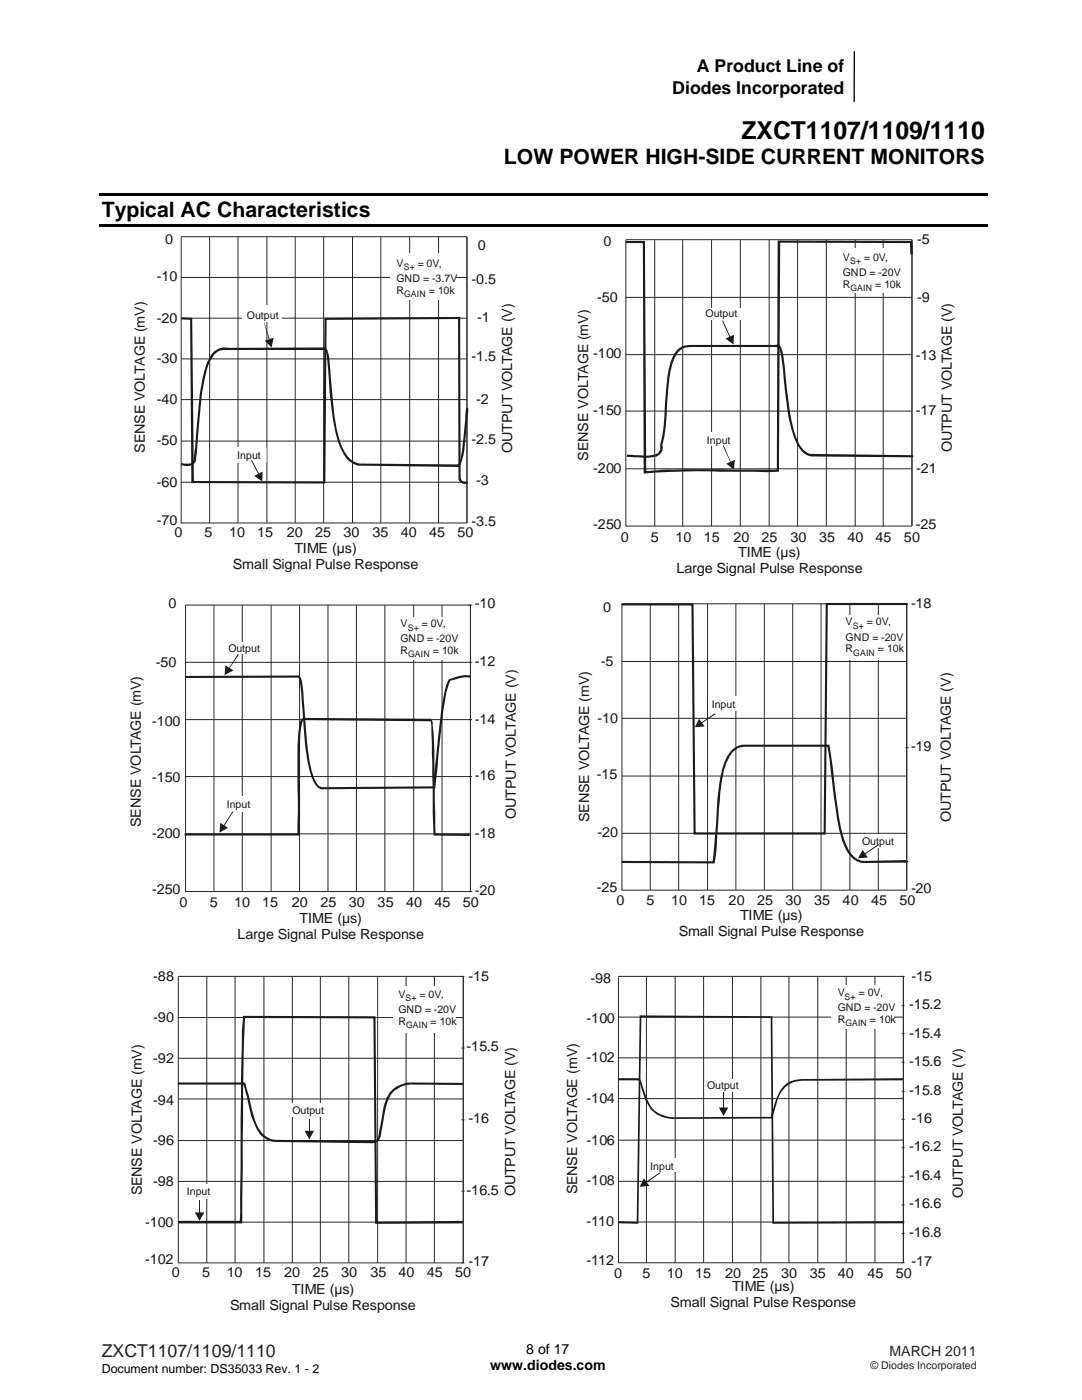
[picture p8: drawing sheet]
<svg xmlns="http://www.w3.org/2000/svg" width="216mm" height="279mm" viewBox="0 0 216 279" stroke-linecap="round" stroke-linejoin="round" font-family="sans-serif">
<defs><g id="words">
<text font-size="4.9" x="147.9" y="27.7">ZXCT1107/1109/1110</text>
<g font-size="4.2">
<text x="100.6" y="32.7">LOW POWER HIGH-SIDE CURRENT MONITORS</text>
<text x="20.3" y="43.4">Typical AC Characteristics</text>
</g>
<g font-size="3.5">
<text x="139" y="14.3">A Product Line of</text>
<text x="134.2" y="18.8">Diodes Incorporated</text>
</g>
<text font-size="3.5" fill="#231f20" x="20.3" y="270.9">ZXCT1107/1109/1110</text>
<g font-size="2.8" fill="#131516">
<text x="33" y="48.6">0</text>
<text x="95.4" y="49.9">0</text>
<text x="120.4" y="49.1">0</text>
<text x="183" y="48.6">-5</text>
<text x="31.3" y="56.1">-10</text>
<text x="94.1" y="56.7">-0.5</text>
<text x="31.3" y="64.4">-20</text>
<text x="95.2" y="64.2">-1</text>
<text x="119.1" y="60.4">-50</text>
<text x="183" y="60.2">-9</text>
<text x="118.4" y="71.5">-100</text>
<text x="182.7" y="71.8">-13</text>
<text x="31.3" y="72.5">-30</text>
<text x="94.1" y="72.1">-1.5</text>
<text x="31.3" y="80.7">-40</text>
<text x="95" y="80.6">-2</text>
<text x="118.4" y="82.9">-150</text>
<text x="182.7" y="82.9">-17</text>
<text x="31.3" y="88.9">-50</text>
<text x="94.1" y="88.6">-2.5</text>
<text x="28.9" y="90.3" transform="rotate(-90 28.9 90.3)">SENSE VOLTAGE (mV)</text>
<text x="102.2" y="90.4" transform="rotate(-90 102.2 90.4)">OUTPUT VOLTAGE (V)</text>
<text x="117.4" y="91.9" transform="rotate(-90 117.4 91.9)">SENSE VOLTAGE (mV)</text>
<text x="118.4" y="94.3">-200</text>
<text x="182.8" y="94.3">-21</text>
<text x="189.9" y="90.3" transform="rotate(-90 189.9 90.3)">OUTPUT VOLTAGE (V)</text>
<text x="31.3" y="97.2">-60</text>
<text x="95" y="96.8">-3</text>
<text x="31.3" y="104.8">-70</text>
<text x="34.8" y="107.2">0</text>
<text x="40.8" y="107.2">5</text>
<text x="45.7" y="107.2">10</text>
<text x="51.3" y="107.2">15</text>
<text x="57.2" y="107.2">20</text>
<text x="62.9" y="107.2">25</text>
<text x="68.6" y="107.2">30</text>
<text x="74.3" y="107.2">35</text>
<text x="80" y="107.2">40</text>
<text x="85.6" y="107.2">45</text>
<text x="91.3" y="107.2">50</text>
<text x="94.1" y="105">-3.5</text>
<text x="118.4" y="105.5">-250</text>
<text x="182.7" y="105.7">-25</text>
<text x="46.5" y="113.5">Small Signal Pulse Response</text>
<text x="58.7" y="110.4">TIME (µs)</text>
<text x="123.9" y="108.2">0</text>
<text x="129.9" y="108.2">5</text>
<text x="134.8" y="108.2">10</text>
<text x="140.5" y="108.2">15</text>
<text x="146.4" y="108.2">20</text>
<text x="147.3" y="111.2">TIME (µs)</text>
<text x="152" y="108.2">25</text>
<text x="157.7" y="108.2">30</text>
<text x="163.4" y="108.2">35</text>
<text x="169.1" y="108.2">40</text>
<text x="174.7" y="108.2">45</text>
<text x="180.4" y="108.2">50</text>
<text x="135" y="114.3">Large Signal Pulse Response</text>
<text x="33.6" y="121.4">0</text>
<text x="94.7" y="121.4">-10</text>
<text x="120.4" y="122.1">0</text>
<text x="181.8" y="121.4">-18</text>
<text x="31.1" y="133">-50</text>
<text x="94.7" y="133">-12</text>
<text x="119.9" y="132.9">-5</text>
<text x="30.3" y="144.8">-100</text>
<text x="94.7" y="144.5">-14</text>
<text x="119.2" y="144.4">-10</text>
<text x="181.8" y="149.8">-19</text>
<text x="30.3" y="156">-150</text>
<text x="94.7" y="155.7">-16</text>
<text x="119.1" y="155.4">-15</text>
<text x="28.1" y="165.1" transform="rotate(-90 28.1 165.1)">SENSE VOLTAGE (mV)</text>
<text x="30.3" y="167.3">-200</text>
<text x="94.7" y="167.3">-18</text>
<text x="102.9" y="163.4" transform="rotate(-90 102.9 163.4)">OUTPUT VOLTAGE (V)</text>
<text x="117.6" y="164.1" transform="rotate(-90 117.6 164.1)">SENSE VOLTAGE (mV)</text>
<text x="119.2" y="167">-20</text>
<text x="189.7" y="164" transform="rotate(-90 189.7 164)">OUTPUT VOLTAGE (V)</text>
<text x="30.3" y="178.4">-250</text>
<text x="94.7" y="178.6">-20</text>
<text x="119.1" y="178.1">-25</text>
<text x="181.8" y="178.2">-20</text>
<text x="35.8" y="181">0</text>
<text x="41.8" y="181">5</text>
<text x="46.7" y="181">10</text>
<text x="52.3" y="181">15</text>
<text x="58.2" y="181">20</text>
<text x="59.8" y="184.2">TIME (µs)</text>
<text x="63.9" y="181">25</text>
<text x="69.6" y="181">30</text>
<text x="75.3" y="181">35</text>
<text x="81" y="181">40</text>
<text x="86.7" y="181">45</text>
<text x="92.3" y="181">50</text>
<text x="123" y="180.5">0</text>
<text x="129" y="180.5">5</text>
<text x="133.9" y="180.5">10</text>
<text x="139.5" y="180.5">15</text>
<text x="145.4" y="180.5">20</text>
<text x="147.7" y="183.7">TIME (µs)</text>
<text x="151.1" y="180.5">25</text>
<text x="156.7" y="180.5">30</text>
<text x="162.5" y="180.5">35</text>
<text x="168.1" y="180.5">40</text>
<text x="173.8" y="180.5">45</text>
<text x="179.5" y="180.5">50</text>
<text x="47.4" y="187.3">Large Signal Pulse Response</text>
<text x="135.4" y="186.8">Small Signal Pulse Response</text>
<text x="30.6" y="195.9">-88</text>
<text x="93.5" y="195.9">-15</text>
<text x="117.8" y="196.1">-98</text>
<text x="181.9" y="195.9">-15</text>
<text x="181.4" y="201.5">-15.2</text>
<text x="30.6" y="204">-90</text>
<text x="93.1" y="209.8">-15.5</text>
<text x="117.1" y="204.3">-100</text>
<text x="181.4" y="207.1">-15.4</text>
<text x="30.6" y="212">-92</text>
<text x="117.1" y="212">-102</text>
<text x="181.4" y="212.7">-15.6</text>
<text x="30.6" y="220.5">-94</text>
<text x="117.1" y="220.2">-104</text>
<text x="181.4" y="218.5">-15.8</text>
<text x="93.5" y="224.1">-16</text>
<text x="181.9" y="224.1">-16</text>
<text x="30.6" y="228.5">-96</text>
<text x="117.1" y="228.5">-106</text>
<text x="181.4" y="229.7">-16.2</text>
<text x="28.3" y="238.6" transform="rotate(-90 28.3 238.6)">SENSE VOLTAGE (mV)</text>
<text x="30.6" y="236.6">-98</text>
<text x="93.1" y="238.5">-16.5</text>
<text x="102.8" y="238.7" transform="rotate(-90 102.8 238.7)">OUTPUT VOLTAGE (V)</text>
<text x="115.2" y="238.4" transform="rotate(-90 115.2 238.4)">SENSE VOLTAGE (mV)</text>
<text x="117.1" y="236.5">-108</text>
<text x="181.4" y="235.4">-16.4</text>
<text x="192.1" y="239.1" transform="rotate(-90 192.1 239.1)">OUTPUT VOLTAGE (V)</text>
<text x="29" y="244.8">-100</text>
<text x="117.1" y="244.7">-110</text>
<text x="181.4" y="241.2">-16.6</text>
<text x="181.4" y="246.8">-16.8</text>
<text x="29" y="252.2">-102</text>
<text x="34.3" y="254.9">0</text>
<text x="40.3" y="254.9">5</text>
<text x="45.2" y="254.9">10</text>
<text x="50.9" y="254.9">15</text>
<text x="56.7" y="254.9">20</text>
<text x="62.4" y="254.9">25</text>
<text x="68.1" y="254.9">30</text>
<text x="73.9" y="254.9">35</text>
<text x="79.5" y="254.9">40</text>
<text x="85.2" y="254.9">45</text>
<text x="90.8" y="254.9">50</text>
<text x="93.5" y="252.7">-17</text>
<text x="117.1" y="252.5">-112</text>
<text x="122.6" y="255">0</text>
<text x="128.2" y="255">5</text>
<text x="133.1" y="255">10</text>
<text x="138.7" y="255">15</text>
<text x="144.7" y="255">20</text>
<text x="146.1" y="257.7">TIME (µs)</text>
<text x="150.1" y="255">25</text>
<text x="155.9" y="255">30</text>
<text x="161.6" y="255">35</text>
<text x="167.2" y="255">40</text>
<text x="173.1" y="255">45</text>
<text x="178.7" y="255">50</text>
<text x="181.9" y="252.7">-17</text>
<text x="45.9" y="261.3">Small Signal Pulse Response</text>
<text x="58.3" y="258.2">TIME (µs)</text>
<text x="133.8" y="260.8">Small Signal Pulse Response</text>
</g>
<g font-size="2.8">
<text x="97.8" y="273.5">www.diodes.com</text>
<text x="105" y="270.2">8 of 17</text>
</g>
<text font-size="2.8" fill="#231f20" x="177.5" y="270.6">MARCH 2011</text>
<text font-size="2.5" x="20.3" y="274">Document number: DS35033 Rev. 1 - 2</text>
<g font-size="2.1" fill="#131516">
<text x="79.1" y="53.3">V</text>
<text x="83.4" y="53.3">= 0V,</text>
<text x="168.2" y="52.1">V</text>
<text x="172.4" y="52.1">= 0V,</text>
<text x="79.1" y="56.2">GND = -3.7V</text>
<text x="79.1" y="58.6">R</text>
<text x="85.6" y="58.6">= 10k</text>
<text x="168.2" y="55">GND = -20V</text>
<text x="168.2" y="57.4">R</text>
<text x="174.6" y="57.4">= 10k</text>
<text x="49.3" y="63.7">Output</text>
<text x="140.8" y="63.3">Output</text>
<text x="141.1" y="88.6">Input</text>
<text x="47.3" y="91.6">Input</text>
<text x="79.9" y="125.2">V</text>
<text x="84.2" y="125.2">= 0V,</text>
<text x="168.7" y="124.8">V</text>
<text x="173" y="124.8">= 0V,</text>
<text x="45.6" y="130.2">Output</text>
<text x="79.9" y="128.1">GND = -20V</text>
<text x="79.9" y="130.5">R</text>
<text x="86.3" y="130.5">= 10k</text>
<text x="168.7" y="127.9">GND = -20V</text>
<text x="168.7" y="130.2">R</text>
<text x="175.2" y="130.2">= 10k</text>
<text x="142" y="141.3">Input</text>
<text x="45.2" y="161.3">Input</text>
<text x="172" y="168.6">Output</text>
<text x="79.5" y="199.2">V</text>
<text x="79.5" y="202.1">GND = -20V</text>
<text x="83.7" y="199.2">= 0V,</text>
<text x="167.2" y="198.8">V</text>
<text x="167.2" y="201.8">GND = -20V</text>
<text x="171.4" y="198.8">= 0V,</text>
<text x="79.5" y="204.5">R</text>
<text x="85.9" y="204.5">= 10k</text>
<text x="167.2" y="204.2">R</text>
<text x="173.6" y="204.2">= 10k</text>
<text x="141.1" y="217.4">Output</text>
<text x="58.3" y="222.3">Output</text>
<text x="129.8" y="233.6">Input</text>
<text x="37.3" y="238.4">Input</text>
</g>
<text font-size="2.1" fill="#231f20" x="173.7" y="273.2">© Diodes Incorporated</text>
<g font-size="1.8" fill="#131516">
<text x="80.6" y="53.9">S+</text>
<text x="169.6" y="52.7">S+</text>
<text x="80.6" y="59.3">GAIN</text>
<text x="169.7" y="58.2">GAIN</text>
<text x="81.4" y="125.8">S+</text>
<text x="170.2" y="125.5">S+</text>
<text x="81.4" y="131.2">GAIN</text>
<text x="170.3" y="130.9">GAIN</text>
<text x="80.9" y="199.9">S+</text>
<text x="168.5" y="199.5">S+</text>
<text x="81" y="205.2">GAIN</text>
<text x="168.7" y="204.9">GAIN</text>
</g>
</g></defs>
<path d="M170.5 10.3l-.1 10" fill="none" stroke="#000" stroke-width=".26"/>
<path d="M19.8 38.5h177.2v.6h-177.2zM19.8 44.6h177.2v.6h-177.2z" fill="#000"/>
<g fill="none" stroke="#23282b" stroke-width=".2">
<path d="M36.2 47.2h57v57.2h-57zM36.2 55.4h57M41.8 47.2v57.2M47.5 47.2v57.2M53.3 47.2v57.2M58.9 47.2v57.2M64.6 47.2v57.2M70.3 47.2v57.2M76 47.2v57.2M81.7 47.2v57.2M87.5 47.2v57.2M36.2 79.8h57"/>
<path d="M36.2 71.6h57M36.2 63.5h57M36.2 96.2h57M36.2 88h57"/>
</g>
<g fill="#fff">
<path d="M46 89.3l.1 3.1z"/>
<path d="M46 89.3h.1v3.1h-.1z"/>
<path d="M46.1 89.3h.1v3.1h-.1z"/>
<path d="M46.1 89.3h.2v3.1h-.2z"/>
<path d="M46.2 89.3h.2v3.1h-.2z"/>
<path d="M46.3 89.3h.2v3.1h-.2z"/>
<path d="M46.4 89.3h.2v3.1h-.2z"/>
<path d="M46.5 89.3h.2v3.1h-.2z"/>
<path d="M46.6 89.3h.1v3.1h-.1z"/>
<path d="M46.7 89.3h.1v3.1h-.1z"/>
<path d="M46.7 89.3h.2v3.1h-.2z"/>
<path d="M46.8 89.3h.2v3.1h-.2z"/>
<path d="M46.9 89.3h.2v3.1h-.2z"/>
<path d="M47 89.3h.2v3.1h-.2z"/>
<path d="M47.1 89.3h.1v3.1h-.1z"/>
<path d="M47.2 89.3h.1v3.1h-.1z"/>
<path d="M47.2 89.3h.2v3.1h-.2z"/>
<path d="M47.3 89.3h.2v3.1h-.2z"/>
<path d="M47.4 89.3h.2v3.1h-.2z"/>
<path d="M47.5 89.3h.2v3.1h-.2z"/>
<path d="M47.6 89.3h.2v3.1h-.2z"/>
<path d="M47.7 89.3h.1v3.1h-.1z"/>
<path d="M47.8 89.3h.1v3.1h-.1z"/>
<path d="M47.8 89.3h.2v3.1h-.2z"/>
<path d="M47.9 89.3h.2v3.1h-.2z"/>
<path d="M48 89.3h.2v3.1h-.2z"/>
<path d="M48.1 89.3h.2v3.1h-.2z"/>
<path d="M48.2 89.3h.1v3.1h-.1z"/>
<path d="M48.3 89.3h.1v3.1h-.1z"/>
<path d="M48.3 89.3h.2v3.1h-.2z"/>
<path d="M48.4 89.3h.2v3.1h-.2z"/>
<path d="M48.5 89.3h.2v3.1h-.2z"/>
<path d="M48.6 89.3h.2v3.1h-.2z"/>
<path d="M48.7 89.3h.2v3.1h-.2z"/>
<path d="M48.8 89.3h.1v3.1h-.1z"/>
<path d="M48.9 89.3h.1v3.1h-.1z"/>
<path d="M48.9 89.3h.2v3.1h-.2z"/>
<path d="M49 89.3h.2v3.1h-.2z"/>
<path d="M49.1 89.3h.2v3.1h-.2z"/>
<path d="M49.2 89.3h.2v3.1h-.2z"/>
<path d="M49.3 89.3h.1v3.1h-.1z"/>
<path d="M49.4 89.3h.1v3.1h-.1z"/>
<path d="M49.4 89.3h.2v3.1h-.2z"/>
<path d="M49.5 89.3h.2v3.1h-.2z"/>
<path d="M49.6 89.3h.2v3.1h-.2z"/>
<path d="M49.7 89.3h.2v3.1h-.2z"/>
<path d="M49.8 89.3h.2v3.1h-.2z"/>
<path d="M49.9 89.3h.1v3.1h-.1z"/>
<path d="M50 89.3h.1v3.1h-.1z"/>
<path d="M50 89.3h.2v3.1h-.2z"/>
<path d="M50.1 89.3h.2v3.1h-.2z"/>
<path d="M50.2 89.3h.2v3.1h-.2z"/>
<path d="M50.3 89.3h.2v3.1h-.2z"/>
<path d="M50.4 89.3h.1v3.1h-.1z"/>
<path d="M50.5 89.3h.1v3.1h-.1z"/>
<path d="M50.5 89.3h.2v3.1h-.2z"/>
<path d="M50.6 89.3h.2v3.1h-.2z"/>
<path d="M50.7 89.3h.2v3.1h-.2z"/>
<path d="M50.8 89.3h.2v3.1h-.2z"/>
<path d="M50.9 89.3h.2v3.1h-.2z"/>
<path d="M51 89.3h.1v3.1h-.1z"/>
<path d="M51.1 89.3h.1v3.1h-.1z"/>
<path d="M51.1 89.3h.2v3.1h-.2z"/>
<path d="M51.2 89.3h.2v3.1h-.2z"/>
<path d="M51.3 89.3h.2v3.1h-.2z"/>
<path d="M51.4 89.3h.2v3.1h-.2z"/>
<path d="M51.5 89.3h.1v3.1h-.1z"/>
<path d="M51.6 89.3h.1v3.1h-.1z"/>
<path d="M51.6 89.3h.2v3.1h-.2z"/>
<path d="M51.7 89.3h.2v3.1h-.2z"/>
<path d="M51.8 89.3h.2v3.1h-.2z"/>
<path d="M51.9 89.3h.2v3.1h-.2z"/>
<path d="M52 89.3h.2v3.1h-.2z"/>
<path d="M52.1 89.3h.1v3.1h-.1z"/>
<path d="M52.2 89.3h.1v3.1h-.1z"/>
<path d="M52.2 89.3h.2v3.1h-.2z"/>
<path d="M52.3 89.3h.2v3.1h-.2z"/>
<path d="M52.4 89.3h.2v3.1h-.2z"/>
<path d="M52.5 89.3h.2v3.1h-.2z"/>
<path d="M52.6 89.3h.1v3.1h-.1z"/>
<path d="M52.7 89.3h.1v3.1h-.1z"/>
<path d="M52.7 89.3h.2v3.1h-.2z"/>
<path d="M52.8 89.3h.2v3.1h-.2z"/>
<path d="M52.9 89.3h.2v3.1h-.2z"/>
<path d="M53 89.3l.1 3.1z"/>
<path d="M53.1 89.3v3.1z"/>
<path d="M48.4 61l.1 3.3z"/>
<path d="M48.4 61h.2v3.3h-.2z"/>
<path d="M48.5 61h.2v3.3h-.2z"/>
<path d="M48.6 61h.2v3.3h-.2z"/>
<path d="M48.7 61h.2v3.3h-.2z"/>
<path d="M48.8 61h.1v3.3h-.1z"/>
<path d="M48.9 61h.1v3.3h-.1z"/>
<path d="M48.9 61h.2v3.3h-.2z"/>
<path d="M49 61h.2v3.3h-.2z"/>
<path d="M49.1 61h.2v3.3h-.2z"/>
<path d="M49.2 61h.2v3.3h-.2z"/>
<path d="M49.3 61h.1v3.3h-.1z"/>
<path d="M49.4 61h.1v3.3h-.1z"/>
<path d="M49.4 61h.2v3.3h-.2z"/>
<path d="M49.5 61h.2v3.3h-.2z"/>
<path d="M49.6 61h.2v3.3h-.2z"/>
<path d="M49.7 61h.2v3.3h-.2z"/>
<path d="M49.8 61h.2v3.3h-.2z"/>
<path d="M49.9 61h.1v3.3h-.1z"/>
<path d="M50 61h.1v3.3h-.1z"/>
<path d="M50 61h.2v3.3h-.2z"/>
<path d="M50.1 61h.2v3.3h-.2z"/>
<path d="M50.2 61h.2v3.3h-.2z"/>
<path d="M50.3 61h.2v3.3h-.2z"/>
<path d="M50.4 61h.1v3.3h-.1z"/>
<path d="M50.5 61h.1v3.3h-.1z"/>
<path d="M50.5 61h.2v3.3h-.2z"/>
<path d="M50.6 61h.2v3.3h-.2z"/>
<path d="M50.7 61h.2v3.3h-.2z"/>
<path d="M50.8 61h.2v3.3h-.2z"/>
<path d="M50.9 61h.2v3.3h-.2z"/>
<path d="M51 61h.1v3.3h-.1z"/>
<path d="M51.1 61h.1v3.3h-.1z"/>
<path d="M51.1 61h.2v3.3h-.2z"/>
<path d="M51.2 61h.2v3.3h-.2z"/>
<path d="M51.3 61h.2v3.3h-.2z"/>
<path d="M51.4 61h.2v3.3h-.2z"/>
<path d="M51.5 61h.1v3.3h-.1z"/>
<path d="M51.6 61h.1v3.3h-.1z"/>
<path d="M51.6 61h.2v3.3h-.2z"/>
<path d="M51.7 61h.3v3.3h-.3z"/>
<path d="M51.8 61h.3v3.3h-.3z"/>
<path d="M52 61h.2v3.3h-.2z"/>
<path d="M52.1 61h.1v3.3h-.1z"/>
<path d="M52.2 61h.1v3.3h-.1z"/>
<path d="M52.2 61h.2v3.3h-.2z"/>
<path d="M52.3 61h.2v3.3h-.2z"/>
<path d="M52.4 61h.2v3.3h-.2z"/>
<path d="M52.5 61h.2v3.3h-.2z"/>
<path d="M52.6 61h.1v3.3h-.1z"/>
<path d="M52.7 61h.1v3.3h-.1z"/>
<path d="M52.7 61h.2v3.3h-.2z"/>
<path d="M52.8 61h.2v3.3h-.2z"/>
<path d="M52.9 61h.2v3.3h-.2z"/>
<path d="M53 61h.2v3.3h-.2z"/>
<path d="M53.1 61h.2v3.3h-.2z"/>
<path d="M53.2 61h.1v3.3h-.1z"/>
<path d="M53.3 61h.1v3.3h-.1z"/>
<path d="M53.3 61h.2v3.3h-.2z"/>
<path d="M53.4 61h.2v3.3h-.2z"/>
<path d="M53.5 61h.2v3.3h-.2z"/>
<path d="M53.6 61h.2v3.3h-.2z"/>
<path d="M53.7 61h.1v3.3h-.1z"/>
<path d="M53.8 61h.1v3.3h-.1z"/>
<path d="M53.8 61h.2v3.3h-.2z"/>
<path d="M53.9 61h.2v3.3h-.2z"/>
<path d="M54 61h.2v3.3h-.2z"/>
<path d="M54.1 61h.2v3.3h-.2z"/>
<path d="M54.2 61h.2v3.3h-.2z"/>
<path d="M54.3 61h.1v3.3h-.1z"/>
<path d="M54.4 61h.1v3.3h-.1z"/>
<path d="M54.4 61h.2v3.3h-.2z"/>
<path d="M54.5 61h.2v3.3h-.2z"/>
<path d="M54.6 61h.2v3.3h-.2z"/>
<path d="M54.7 61h.2v3.3h-.2z"/>
<path d="M54.8 61h.1v3.3h-.1z"/>
<path d="M54.9 61h.1v3.3h-.1z"/>
<path d="M54.9 61h.2v3.3h-.2z"/>
<path d="M55 61h.2v3.3h-.2z"/>
<path d="M55.1 61h.2v3.3h-.2z"/>
<path d="M55.2 61h.2v3.3h-.2z"/>
<path d="M55.3 61h.2v3.3h-.2z"/>
<path d="M55.4 61h.1v3.3h-.1z"/>
<path d="M55.5 61h.1v3.3h-.1z"/>
<path d="M55.5 61h.2v3.3h-.2z"/>
<path d="M55.6 61h.2v3.3h-.2z"/>
<path d="M55.7 61h.2v3.3h-.2z"/>
<path d="M55.8 61h.1v3.3h-.1z"/>
<path d="M55.9 61h.1v3.3h-.1z"/>
<path d="M55.9 61h.2v3.3h-.2z"/>
<path d="M56 61l.1 3.3z"/>
<path d="M56.1 61v3.3z"/>
<path d="M77.9 50.5l.1 9.3z"/>
<path d="M77.9 50.5h.2v9.3h-.2z"/>
<path d="M78 50.5h.2v9.3h-.2z"/>
<path d="M78.1 50.5h.2v9.3h-.2z"/>
<path d="M78.2 50.5h.2v9.3h-.2z"/>
<path d="M78.3 50.5h.1v9.3h-.1z"/>
<path d="M78.4 50.5h.1v9.3h-.1z"/>
<path d="M78.4 50.5h.2v9.3h-.2z"/>
<path d="M78.5 50.5h.2v9.3h-.2z"/>
<path d="M78.6 50.5h.2v9.3h-.2z"/>
<path d="M78.7 50.5h.2v9.3h-.2z"/>
<path d="M78.8 50.5h.2v9.3h-.2z"/>
<path d="M78.9 50.5h.1v9.3h-.1z"/>
<path d="M79 50.5h.1v9.3h-.1z"/>
<path d="M79 50.5h.2v9.3h-.2z"/>
<path d="M79.1 50.5h.2v9.3h-.2z"/>
<path d="M79.2 50.5h.2v9.3h-.2z"/>
<path d="M79.3 50.5h.2v9.3h-.2z"/>
<path d="M79.4 50.5h.1v9.3h-.1z"/>
<path d="M79.5 50.5h.1v9.3h-.1z"/>
<path d="M79.5 50.5h.2v9.3h-.2z"/>
<path d="M79.6 50.5h.2v9.3h-.2z"/>
<path d="M79.7 50.5h.2v9.3h-.2z"/>
<path d="M79.8 50.5h.2v9.3h-.2z"/>
<path d="M79.9 50.5h.2v9.3h-.2z"/>
<path d="M80 50.5h.1v9.3h-.1z"/>
<path d="M80.1 50.5h.1v9.3h-.1z"/>
<path d="M80.1 50.5h.2v9.3h-.2z"/>
<path d="M80.2 50.5h.2v9.3h-.2z"/>
<path d="M80.3 50.5h.2v9.3h-.2z"/>
<path d="M80.4 50.5h.2v9.3h-.2z"/>
<path d="M80.5 50.5h.1v9.3h-.1z"/>
<path d="M80.6 50.5h.1v9.3h-.1z"/>
<path d="M80.6 50.5h.2v9.3h-.2z"/>
<path d="M80.7 50.5h.2v9.3h-.2z"/>
<path d="M80.8 50.5h.2v9.3h-.2z"/>
<path d="M80.9 50.5h.2v9.3h-.2z"/>
<path d="M81 50.5h.2v9.3h-.2z"/>
<path d="M81.1 50.5h.1v9.3h-.1z"/>
<path d="M81.2 50.5h.1v9.3h-.1z"/>
<path d="M81.2 50.5h.2v9.3h-.2z"/>
<path d="M81.3 50.5h.2v9.3h-.2z"/>
<path d="M81.4 50.5h.2v9.3h-.2z"/>
<path d="M81.5 50.5h.2v9.3h-.2z"/>
<path d="M81.6 50.5h.1v9.3h-.1z"/>
<path d="M81.7 50.5h.1v9.3h-.1z"/>
<path d="M81.7 50.5h.2v9.3h-.2z"/>
<path d="M81.8 50.5h.2v9.3h-.2z"/>
<path d="M81.9 50.5h.2v9.3h-.2z"/>
<path d="M82 50.5h.2v9.3h-.2z"/>
<path d="M82.1 50.5h.2v9.3h-.2z"/>
<path d="M82.2 50.5h.1v9.3h-.1z"/>
<path d="M82.3 50.5h.1v9.3h-.1z"/>
<path d="M82.3 50.5h.2v9.3h-.2z"/>
<path d="M82.4 50.5h.2v9.3h-.2z"/>
<path d="M82.5 50.5h.2v9.3h-.2z"/>
<path d="M82.6 50.5h.2v9.3h-.2z"/>
<path d="M82.7 50.5h.1v9.3h-.1z"/>
<path d="M82.8 50.5h.1v9.3h-.1z"/>
<path d="M82.8 50.5h.2v9.3h-.2z"/>
<path d="M82.9 50.5h.2v9.3h-.2z"/>
<path d="M83 50.5h.2v9.3h-.2z"/>
<path d="M83.1 50.5h.2v9.3h-.2z"/>
<path d="M83.2 50.5h.2v9.3h-.2z"/>
<path d="M83.3 50.5h.1v9.3h-.1z"/>
<path d="M83.4 50.5h.1v9.3h-.1z"/>
<path d="M83.4 50.5h.2v9.3h-.2z"/>
<path d="M83.5 50.5h.2v9.3h-.2z"/>
<path d="M83.6 50.5h.2v9.3h-.2z"/>
<path d="M83.7 50.5h.2v9.3h-.2z"/>
<path d="M83.8 50.5h.1v9.3h-.1z"/>
<path d="M83.9 50.5h.1v9.3h-.1z"/>
<path d="M83.9 50.5h.2v9.3h-.2z"/>
<path d="M84 50.5h.2v9.3h-.2z"/>
<path d="M84.1 50.5h.2v9.3h-.2z"/>
<path d="M84.2 50.5h.2v9.3h-.2z"/>
<path d="M84.3 50.5h.2v9.3h-.2z"/>
<path d="M84.4 50.5h.1v9.3h-.1z"/>
<path d="M84.5 50.5h.1v9.3h-.1z"/>
<path d="M84.5 50.5h.2v9.3h-.2z"/>
<path d="M84.6 50.5h.2v9.3h-.2z"/>
<path d="M84.7 50.5h.2v9.3h-.2z"/>
<path d="M84.8 50.5h.2v9.3h-.2z"/>
<path d="M84.9 50.5h.1v9.3h-.1z"/>
<path d="M85 50.5h.1v9.3h-.1z"/>
<path d="M85 50.5h.2v9.3h-.2z"/>
<path d="M85.1 50.5h.2v9.3h-.2z"/>
<path d="M85.2 50.5h.2v9.3h-.2z"/>
<path d="M85.3 50.5h.2v9.3h-.2z"/>
<path d="M85.4 50.5h.2v9.3h-.2z"/>
<path d="M85.5 50.5h.1v9.3h-.1z"/>
<path d="M85.6 50.5h.1v9.3h-.1z"/>
<path d="M85.6 50.5h.2v9.3h-.2z"/>
<path d="M85.7 50.5h.2v9.3h-.2z"/>
<path d="M85.8 50.5h.2v9.3h-.2z"/>
<path d="M85.9 50.5h.2v9.3h-.2z"/>
<path d="M86 50.5h.1v9.3h-.1z"/>
<path d="M86.1 50.5h.1v9.3h-.1z"/>
<path d="M86.1 50.5h.2v9.3h-.2z"/>
<path d="M86.2 50.5h.2v9.3h-.2z"/>
<path d="M86.3 50.5h.2v9.3h-.2z"/>
<path d="M86.4 50.5h.2v9.3h-.2z"/>
<path d="M86.5 50.5h.2v9.3h-.2z"/>
<path d="M86.6 50.5h.1v9.3h-.1z"/>
<path d="M86.7 50.5h.1v9.3h-.1z"/>
<path d="M86.7 50.5h.2v9.3h-.2z"/>
<path d="M86.8 50.5h.2v9.3h-.2z"/>
<path d="M86.9 50.5h.2v9.3h-.2z"/>
<path d="M87 50.5h.2v9.3h-.2z"/>
<path d="M87.1 50.5h.1v9.3h-.1z"/>
<path d="M87.2 50.5h.1v9.3h-.1z"/>
<path d="M87.2 50.5h.2v9.3h-.2z"/>
<path d="M87.3 50.5h.2v9.3h-.2z"/>
<path d="M87.4 50.5h.2v9.3h-.2z"/>
<path d="M87.5 50.5h.2v9.3h-.2z"/>
<path d="M87.6 50.5h.2v9.3h-.2z"/>
<path d="M87.7 50.5h.1v9.3h-.1z"/>
<path d="M87.8 50.5h.1v9.3h-.1z"/>
<path d="M87.8 50.5h.2v9.3h-.2z"/>
<path d="M87.9 50.5h.2v9.3h-.2z"/>
<path d="M88 50.5h.2v9.3h-.2z"/>
<path d="M88.1 50.5h.2v9.3h-.2z"/>
<path d="M88.2 50.5h.1v9.3h-.1z"/>
<path d="M88.3 50.5h.1v9.3h-.1z"/>
<path d="M88.3 50.5h.2v9.3h-.2z"/>
<path d="M88.4 50.5h.2v9.3h-.2z"/>
<path d="M88.5 50.5h.2v9.3h-.2z"/>
<path d="M88.6 50.5h.2v9.3h-.2z"/>
<path d="M88.7 50.5h.2v9.3h-.2z"/>
<path d="M88.8 50.5h.1v9.3h-.1z"/>
<path d="M88.9 50.5h.1v9.3h-.1z"/>
<path d="M88.9 50.5h.2v9.3h-.2z"/>
<path d="M89 50.5h.3v9.3h-.3z"/>
<path d="M89.1 50.5h.3v9.3h-.3z"/>
<path d="M89.3 50.5h.2v9.3h-.2z"/>
<path d="M89.4 50.5h.1v9.3h-.1z"/>
<path d="M89.5 50.5h.1v9.3h-.1z"/>
<path d="M89.5 50.5h.2v9.3h-.2z"/>
<path d="M89.6 50.5h.2v9.3h-.2z"/>
<path d="M89.7 50.5h.2v9.3h-.2z"/>
<path d="M89.8 50.5h.2v9.3h-.2z"/>
<path d="M89.9 50.5h.1v9.3h-.1z"/>
<path d="M90 50.5h.1v9.3h-.1z"/>
<path d="M90 50.5h.2v9.3h-.2z"/>
<path d="M90.1 50.5h.2v9.3h-.2z"/>
<path d="M90.2 50.5h.2v9.3h-.2z"/>
<path d="M90.3 50.5h.2v9.3h-.2z"/>
<path d="M90.4 50.5h.2v9.3h-.2z"/>
<path d="M90.5 50.5h.1v9.3h-.1z"/>
<path d="M90.6 50.5h.1v9.3h-.1z"/>
<path d="M90.6 50.5h.2v9.3h-.2z"/>
<path d="M90.7 50.5h.2v9.3h-.2z"/>
<path d="M90.8 50.5l.1 9.3z"/>
<path d="M90.9 50.5v9.3z"/>
</g>
<g fill="#1f1a17">
<path d="M52.7 64.3l1.1 3.5-.1 .1z"/>
<path d="M50.1 91.9l.2-.1 1.4 2.8-.1 .1z"/>
<path d="M36.3 63.3l1.9 .1-.1 .4h-1.8zM38.2 63.4h.2v.3h-.2zM37.9 63.7h.5l.3 32.5h-.5zM38.2 96.2h.2v.2h-.2zM38.4 96l26.3 .1v.4l-26.3-.1zM64.7 96.2h.2v.3h-.2zM64.7 63.7h.5l-.3 32.5h-.4zM64.7 63.4h.3v.3h-.3zM65 63.4l26.7-.2v.5l-26.7 .1zM91.7 63.2h.1v.2h-.1zM91.4 63.4h.4l.1 32.3h-.4zM91.5 95.7h.2zM91.5 95.7l.4-.2 .5 .6-.2 .4zM92.4 96.1h.9v.4h-1.1z"/>
<path d="M36.2 92.4v.5zM36.2 92.4l.5 .1-.1 .4h-.4zM36.7 92.5h1.1l.6-.2 .3-.5h.4a1.55 1.55 0 0 1-1.8 1.2l-.7-.1zM38.9 91.8h.2zM38.7 91.5l.4 .1v.2h-.4zM39.1 86.8h.4l-.4 4.8-.4-.1zM40.3 76.1l.4 .1-.4 2.4-.8 8.2h-.4l.8-8.3zM42.4 70.4a3.1 3.1 0 0 1 3.2-1l-.1 .5a2.65 2.65 0 0 0-3.1 1.4 11.3 11.3 0 0 0-1.7 4.9l-.4-.1a11 11 0 0 1 2.1-5.7zM45.5 69.7v.2zM45.5 69.4l19.4-.1v.6h-19.4zM64.9 69.3v.3zM64.9 69.4l-.1 .5zM64.9 69.4v.2zM64.9 69.4a2.3 2.3 0 0 1 .8 1.8l.3 4.2h-.4l-.3-3.9a2.14 2.14 0 0 0-.5-1.6zM65.6 75.4h.4a68.6 68.6 0 0 0 1.7 12.4 7.2 7.2 0 0 0 3.3 4.5l1.5 .2v.4a4.2 4.2 0 0 1-4-2.4 26 26 0 0 1-2.4-9.3zM72.5 92.5v.3zM72.5 92.5l19.1 .2-.1 .5-19-.3zM91.5 92.9l.2 .1v.2h-.2zM91.3 92.8l.4 .2zM91.6 92.9l.1 .1zM92.8 84.5h.4a33.9 33.9 0 0 1-1 7.2l-.5 1.3-.4-.2a6.4 6.4 0 0 0 .9-3.3zM93 81.4h.4v.7l-.2 2.4h-.4z"/>
</g>
<g fill="#1f1a17">
<path d="M52.8 68l1.8-.6-.4 1.9 .4-1.9-.4 1.9z" fill-rule="evenodd"/>
<path d="M50.7 95l1.7-.9-.1 2 .1-2-.1 2z" fill-rule="evenodd"/>
</g>
<g fill="none" stroke="#23282b" stroke-width=".2">
<path d="M124.9 47.8h57.1v57.2h-57.1zM124.9 59.4h57.1M130.6 47.8v57.2M136.2 47.8v57.2M142 47.8v57.2M147.7 47.8v57.2M153.5 47.8v57.2M159.2 47.8v57.2M164.9 47.8v57.2M170.6 47.8v57.2M176.2 47.8v57.2M124.9 70.8h57.1"/>
<path d="M124.9 93.6h57.1M124.9 82h57.1"/>
</g>
<g fill="#fff">
<path d="M140.2 86.2l.1 2.7z"/>
<path d="M140.2 86.2h.2v2.7h-.2z"/>
<path d="M140.3 86.2h.2v2.7h-.2z"/>
<path d="M140.4 86.2h.1v2.7h-.1z"/>
<path d="M140.5 86.2h.1v2.7h-.1z"/>
<path d="M140.5 86.2h.2v2.7h-.2z"/>
<path d="M140.6 86.2h.2v2.7h-.2z"/>
<path d="M140.7 86.2h.2v2.7h-.2z"/>
<path d="M140.8 86.2h.2v2.7h-.2z"/>
<path d="M140.9 86.2h.2v2.7h-.2z"/>
<path d="M141 86.2h.1v2.7h-.1z"/>
<path d="M141.1 86.2h.1v2.7h-.1z"/>
<path d="M141.1 86.2h.2v2.7h-.2z"/>
<path d="M141.2 86.2h.2v2.7h-.2z"/>
<path d="M141.3 86.2h.2v2.7h-.2z"/>
<path d="M141.4 86.2h.2v2.7h-.2z"/>
<path d="M141.5 86.2h.1v2.7h-.1z"/>
<path d="M141.6 86.2h.1v2.7h-.1z"/>
<path d="M141.6 86.2h.2v2.7h-.2z"/>
<path d="M141.7 86.2h.2v2.7h-.2z"/>
<path d="M141.8 86.2h.2v2.7h-.2z"/>
<path d="M141.9 86.2h.2v2.7h-.2z"/>
<path d="M142 86.2h.2v2.7h-.2z"/>
<path d="M142.1 86.2h.1v2.7h-.1z"/>
<path d="M142.2 86.2h.1v2.7h-.1z"/>
<path d="M142.2 86.2h.2v2.7h-.2z"/>
<path d="M142.3 86.2h.2v2.7h-.2z"/>
<path d="M142.4 86.2h.2v2.7h-.2z"/>
<path d="M142.5 86.2h.2v2.7h-.2z"/>
<path d="M142.6 86.2h.1v2.7h-.1z"/>
<path d="M142.7 86.2h.1v2.7h-.1z"/>
<path d="M142.7 86.2h.2v2.7h-.2z"/>
<path d="M142.8 86.2h.2v2.7h-.2z"/>
<path d="M142.9 86.2h.2v2.7h-.2z"/>
<path d="M143 86.2h.2v2.7h-.2z"/>
<path d="M143.1 86.2h.2v2.7h-.2z"/>
<path d="M143.2 86.2h.1v2.7h-.1z"/>
<path d="M143.3 86.2h.1v2.7h-.1z"/>
<path d="M143.3 86.2h.2v2.7h-.2z"/>
<path d="M143.4 86.2h.2v2.7h-.2z"/>
<path d="M143.5 86.2h.2v2.7h-.2z"/>
<path d="M143.6 86.2h.2v2.7h-.2z"/>
<path d="M143.7 86.2h.1v2.7h-.1z"/>
<path d="M143.8 86.2h.1v2.7h-.1z"/>
<path d="M143.8 86.2h.2v2.7h-.2z"/>
<path d="M143.9 86.2h.2v2.7h-.2z"/>
<path d="M144 86.2h.2v2.7h-.2z"/>
<path d="M144.1 86.2h.2v2.7h-.2z"/>
<path d="M144.2 86.2h.1v2.7h-.1z"/>
<path d="M144.3 86.2h.1v2.7h-.1z"/>
<path d="M144.3 86.2h.2v2.7h-.2z"/>
<path d="M144.4 86.2h.2v2.7h-.2z"/>
<path d="M144.5 86.2h.2v2.7h-.2z"/>
<path d="M144.6 86.2h.2v2.7h-.2z"/>
<path d="M144.7 86.2h.1v2.7h-.1z"/>
<path d="M144.8 86.2h.1v2.7h-.1z"/>
<path d="M144.8 86.2h.2v2.7h-.2z"/>
<path d="M144.9 86.2h.2v2.7h-.2z"/>
<path d="M145 86.2h.2v2.7h-.2z"/>
<path d="M145.1 86.2h.2v2.7h-.2z"/>
<path d="M145.2 86.2h.2v2.7h-.2z"/>
<path d="M145.3 86.2h.1v2.7h-.1z"/>
<path d="M145.4 86.2h.1v2.7h-.1z"/>
<path d="M145.4 86.2h.2v2.7h-.2z"/>
<path d="M145.5 86.2h.2v2.7h-.2z"/>
<path d="M145.6 86.2h.2v2.7h-.2z"/>
<path d="M145.7 86.2h.2v2.7h-.2z"/>
<path d="M145.8 86.2h.1v2.7h-.1z"/>
<path d="M145.9 86.2h.1v2.7h-.1z"/>
<path d="M145.9 86.2h.2v2.7h-.2z"/>
<path d="M146 86.2h.2v2.7h-.2z"/>
<path d="M146.1 86.2h.2v2.7h-.2z"/>
<path d="M146.2 86.2h.2v2.7h-.2z"/>
<path d="M146.3 86.2h.2v2.7h-.2z"/>
<path d="M146.4 86.2h.1v2.7h-.1z"/>
<path d="M146.5 86.2h.1v2.7h-.1z"/>
<path d="M146.5 86.2h.2v2.7h-.2z"/>
<path d="M146.6 86.2h.2v2.7h-.2z"/>
<path d="M146.7 86.2l.1 2.7z"/>
<path d="M140.2 61.4l.1 2.4z"/>
<path d="M140.2 61.4h.2v2.4h-.2z"/>
<path d="M140.3 61.4h.2v2.4h-.2z"/>
<path d="M140.4 61.4h.1v2.4h-.1z"/>
<path d="M140.5 61.4h.1v2.4h-.1z"/>
<path d="M140.5 61.4h.2v2.4h-.2z"/>
<path d="M140.6 61.4h.2v2.4h-.2z"/>
<path d="M140.7 61.4h.2v2.4h-.2z"/>
<path d="M140.8 61.4h.2v2.4h-.2z"/>
<path d="M140.9 61.4h.2v2.4h-.2z"/>
<path d="M141 61.4h.1v2.4h-.1z"/>
<path d="M141.1 61.4h.1v2.4h-.1z"/>
<path d="M141.1 61.4h.2v2.4h-.2z"/>
<path d="M141.2 61.4h.2v2.4h-.2z"/>
<path d="M141.3 61.4h.2v2.4h-.2z"/>
<path d="M141.4 61.4h.2v2.4h-.2z"/>
<path d="M141.5 61.4h.1v2.4h-.1z"/>
<path d="M141.6 61.4h.1v2.4h-.1z"/>
<path d="M141.6 61.4h.2v2.4h-.2z"/>
<path d="M141.7 61.4h.3v2.4h-.3z"/>
<path d="M141.8 61.4h.3v2.4h-.3z"/>
<path d="M142 61.4h.2v2.4h-.2z"/>
<path d="M142.1 61.4h.1v2.4h-.1z"/>
<path d="M142.2 61.4h.1v2.4h-.1z"/>
<path d="M142.2 61.4h.2v2.4h-.2z"/>
<path d="M142.3 61.4h.2v2.4h-.2z"/>
<path d="M142.4 61.4h.2v2.4h-.2z"/>
<path d="M142.5 61.4h.2v2.4h-.2z"/>
<path d="M142.6 61.4h.1v2.4h-.1z"/>
<path d="M142.7 61.4h.1v2.4h-.1z"/>
<path d="M142.7 61.4h.2v2.4h-.2z"/>
<path d="M142.8 61.4h.2v2.4h-.2z"/>
<path d="M142.9 61.4h.2v2.4h-.2z"/>
<path d="M143 61.4h.2v2.4h-.2z"/>
<path d="M143.1 61.4h.2v2.4h-.2z"/>
<path d="M143.2 61.4h.1v2.4h-.1z"/>
<path d="M143.3 61.4h.1v2.4h-.1z"/>
<path d="M143.3 61.4h.2v2.4h-.2z"/>
<path d="M143.4 61.4h.2v2.4h-.2z"/>
<path d="M143.5 61.4h.2v2.4h-.2z"/>
<path d="M143.6 61.4h.2v2.4h-.2z"/>
<path d="M143.7 61.4h.1v2.4h-.1z"/>
<path d="M143.8 61.4h.1v2.4h-.1z"/>
<path d="M143.8 61.4h.2v2.4h-.2z"/>
<path d="M143.9 61.4h.2v2.4h-.2z"/>
<path d="M144 61.4h.2v2.4h-.2z"/>
<path d="M144.1 61.4h.2v2.4h-.2z"/>
<path d="M144.2 61.4h.1v2.4h-.1z"/>
<path d="M144.3 61.4h.1v2.4h-.1z"/>
<path d="M144.3 61.4h.2v2.4h-.2z"/>
<path d="M144.4 61.4h.2v2.4h-.2z"/>
<path d="M144.5 61.4h.2v2.4h-.2z"/>
<path d="M144.6 61.4h.2v2.4h-.2z"/>
<path d="M144.7 61.4h.1v2.4h-.1z"/>
<path d="M144.8 61.4h.1v2.4h-.1z"/>
<path d="M144.8 61.4h.2v2.4h-.2z"/>
<path d="M144.9 61.4h.2v2.4h-.2z"/>
<path d="M145 61.4h.2v2.4h-.2z"/>
<path d="M145.1 61.4h.2v2.4h-.2z"/>
<path d="M145.2 61.4h.2v2.4h-.2z"/>
<path d="M145.3 61.4h.1v2.4h-.1z"/>
<path d="M145.4 61.4h.1v2.4h-.1z"/>
<path d="M145.4 61.4h.2v2.4h-.2z"/>
<path d="M145.5 61.4h.2v2.4h-.2z"/>
<path d="M145.6 61.4h.2v2.4h-.2z"/>
<path d="M145.7 61.4h.2v2.4h-.2z"/>
<path d="M145.8 61.4h.1v2.4h-.1z"/>
<path d="M145.9 61.4h.1v2.4h-.1z"/>
<path d="M145.9 61.4h.2v2.4h-.2z"/>
<path d="M146 61.4h.2v2.4h-.2z"/>
<path d="M146.1 61.4h.2v2.4h-.2z"/>
<path d="M146.2 61.4h.2v2.4h-.2z"/>
<path d="M146.3 61.4h.2v2.4h-.2z"/>
<path d="M146.4 61.4h.1v2.4h-.1z"/>
<path d="M146.5 61.4h.1v2.4h-.1z"/>
<path d="M146.5 61.4h.2v2.4h-.2z"/>
<path d="M146.6 61.4h.2v2.4h-.2z"/>
<path d="M146.7 61.4h.2v2.4h-.2z"/>
<path d="M146.8 61.4h.2v2.4h-.2z"/>
<path d="M146.9 61.4h.1v2.4h-.1z"/>
<path d="M147 61.4h.1v2.4h-.1z"/>
<path d="M147 61.4h.2v2.4h-.2z"/>
<path d="M147.1 61.4h.2v2.4h-.2z"/>
<path d="M147.2 61.4h.2v2.4h-.2z"/>
<path d="M147.3 61.4h.2v2.4h-.2z"/>
<path d="M147.4 61.4h.2v2.4h-.2z"/>
<path d="M147.5 61.4h.1v2.4h-.1z"/>
<path d="M147.6 61.4h.1v2.4h-.1z"/>
<path d="M147.6 61.4h.2v2.4h-.2z"/>
<path d="M147.7 61.4h.2v2.4h-.2z"/>
<path d="M147.8 61.4l.1 2.4z"/>
<path d="M167.1 49.6l.1 8.9z"/>
<path d="M167.1 49.6h.2v8.9h-.2z"/>
<path d="M167.2 49.6h.1v8.9h-.1z"/>
<path d="M167.3 49.6h.1v8.9h-.1z"/>
<path d="M167.3 49.6h.2v8.9h-.2z"/>
<path d="M167.4 49.6h.2v8.9h-.2z"/>
<path d="M167.5 49.6h.2v8.9h-.2z"/>
<path d="M167.6 49.6h.2v8.9h-.2z"/>
<path d="M167.7 49.6h.2v8.9h-.2z"/>
<path d="M167.8 49.6h.1v8.9h-.1z"/>
<path d="M167.9 49.6h.1v8.9h-.1z"/>
<path d="M167.9 49.6h.2v8.9h-.2z"/>
<path d="M168 49.6h.2v8.9h-.2z"/>
<path d="M168.1 49.6h.2v8.9h-.2z"/>
<path d="M168.2 49.6h.2v8.9h-.2z"/>
<path d="M168.3 49.6h.1v8.9h-.1z"/>
<path d="M168.4 49.6h.1v8.9h-.1z"/>
<path d="M168.4 49.6h.2v8.9h-.2z"/>
<path d="M168.5 49.6h.2v8.9h-.2z"/>
<path d="M168.6 49.6h.2v8.9h-.2z"/>
<path d="M168.7 49.6h.2v8.9h-.2z"/>
<path d="M168.8 49.6h.2v8.9h-.2z"/>
<path d="M168.9 49.6h.1v8.9h-.1z"/>
<path d="M169 49.6h.1v8.9h-.1z"/>
<path d="M169 49.6h.2v8.9h-.2z"/>
<path d="M169.1 49.6h.2v8.9h-.2z"/>
<path d="M169.2 49.6h.2v8.9h-.2z"/>
<path d="M169.3 49.6h.2v8.9h-.2z"/>
<path d="M169.4 49.6h.1v8.9h-.1z"/>
<path d="M169.5 49.6h.1v8.9h-.1z"/>
<path d="M169.5 49.6h.2v8.9h-.2z"/>
<path d="M169.6 49.6h.2v8.9h-.2z"/>
<path d="M169.7 49.6h.2v8.9h-.2z"/>
<path d="M169.8 49.6h.2v8.9h-.2z"/>
<path d="M169.9 49.6h.2v8.9h-.2z"/>
<path d="M170 49.6h.1v8.9h-.1z"/>
<path d="M170.1 49.6h.1v8.9h-.1z"/>
<path d="M170.1 49.6h.2v8.9h-.2z"/>
<path d="M170.2 49.6h.2v8.9h-.2z"/>
<path d="M170.3 49.6h.2v8.9h-.2z"/>
<path d="M170.4 49.6h.2v8.9h-.2z"/>
<path d="M170.5 49.6h.1v8.9h-.1z"/>
<path d="M170.6 49.6h.1v8.9h-.1z"/>
<path d="M170.6 49.6h.2v8.9h-.2z"/>
<path d="M170.7 49.6h.2v8.9h-.2z"/>
<path d="M170.8 49.6h.2v8.9h-.2z"/>
<path d="M170.9 49.6h.2v8.9h-.2z"/>
<path d="M171 49.6h.2v8.9h-.2z"/>
<path d="M171.1 49.6h.1v8.9h-.1z"/>
<path d="M171.2 49.6h.1v8.9h-.1z"/>
<path d="M171.2 49.6h.2v8.9h-.2z"/>
<path d="M171.3 49.6h.2v8.9h-.2z"/>
<path d="M171.4 49.6h.2v8.9h-.2z"/>
<path d="M171.5 49.6h.2v8.9h-.2z"/>
<path d="M171.6 49.6h.1v8.9h-.1z"/>
<path d="M171.7 49.6h.1v8.9h-.1z"/>
<path d="M171.7 49.6h.2v8.9h-.2z"/>
<path d="M171.8 49.6h.2v8.9h-.2z"/>
<path d="M171.9 49.6h.2v8.9h-.2z"/>
<path d="M172 49.6h.2v8.9h-.2z"/>
<path d="M172.1 49.6h.2v8.9h-.2z"/>
<path d="M172.2 49.6h.1v8.9h-.1z"/>
<path d="M172.3 49.6h.1v8.9h-.1z"/>
<path d="M172.3 49.6h.2v8.9h-.2z"/>
<path d="M172.4 49.6h.2v8.9h-.2z"/>
<path d="M172.5 49.6h.2v8.9h-.2z"/>
<path d="M172.6 49.6h.2v8.9h-.2z"/>
<path d="M172.7 49.6h.1v8.9h-.1z"/>
<path d="M172.8 49.6h.1v8.9h-.1z"/>
<path d="M172.8 49.6h.2v8.9h-.2z"/>
<path d="M172.9 49.6h.2v8.9h-.2z"/>
<path d="M173 49.6h.2v8.9h-.2z"/>
<path d="M173.1 49.6h.2v8.9h-.2z"/>
<path d="M173.2 49.6h.2v8.9h-.2z"/>
<path d="M173.3 49.6h.1v8.9h-.1z"/>
<path d="M173.4 49.6h.1v8.9h-.1z"/>
<path d="M173.4 49.6h.2v8.9h-.2z"/>
<path d="M173.5 49.6h.2v8.9h-.2z"/>
<path d="M173.6 49.6h.2v8.9h-.2z"/>
<path d="M173.7 49.6h.2v8.9h-.2z"/>
<path d="M173.8 49.6h.1v8.9h-.1z"/>
<path d="M173.9 49.6h.1v8.9h-.1z"/>
<path d="M173.9 49.6h.2v8.9h-.2z"/>
<path d="M174 49.6h.2v8.9h-.2z"/>
<path d="M174.1 49.6h.2v8.9h-.2z"/>
<path d="M174.2 49.6h.2v8.9h-.2z"/>
<path d="M174.3 49.6h.2v8.9h-.2z"/>
<path d="M174.4 49.6h.1v8.9h-.1z"/>
<path d="M174.5 49.6h.1v8.9h-.1z"/>
<path d="M174.5 49.6h.2v8.9h-.2z"/>
<path d="M174.6 49.6h.2v8.9h-.2z"/>
<path d="M174.7 49.6h.2v8.9h-.2z"/>
<path d="M174.8 49.6h.2v8.9h-.2z"/>
<path d="M174.9 49.6h.1v8.9h-.1z"/>
<path d="M175 49.6h.1v8.9h-.1z"/>
<path d="M175 49.6h.2v8.9h-.2z"/>
<path d="M175.1 49.6h.2v8.9h-.2z"/>
<path d="M175.2 49.6h.2v8.9h-.2z"/>
<path d="M175.3 49.6h.2v8.9h-.2z"/>
<path d="M175.4 49.6h.2v8.9h-.2z"/>
<path d="M175.5 49.6h.1v8.9h-.1z"/>
<path d="M175.6 49.6h.1v8.9h-.1z"/>
<path d="M175.6 49.6h.2v8.9h-.2z"/>
<path d="M175.7 49.6h.2v8.9h-.2z"/>
<path d="M175.8 49.6h.2v8.9h-.2z"/>
<path d="M175.9 49.6h.2v8.9h-.2z"/>
<path d="M176 49.6h.1v8.9h-.1z"/>
<path d="M176.1 49.6h.1v8.9h-.1z"/>
<path d="M176.1 49.6h.2v8.9h-.2z"/>
<path d="M176.2 49.6h.2v8.9h-.2z"/>
<path d="M176.3 49.6h.2v8.9h-.2z"/>
<path d="M176.4 49.6h.2v8.9h-.2z"/>
<path d="M176.5 49.6h.2v8.9h-.2z"/>
<path d="M176.6 49.6h.1v8.9h-.1z"/>
<path d="M176.7 49.6h.1v8.9h-.1z"/>
<path d="M176.7 49.6h.2v8.9h-.2z"/>
<path d="M176.8 49.6h.2v8.9h-.2z"/>
<path d="M176.9 49.6h.2v8.9h-.2z"/>
<path d="M177 49.6h.2v8.9h-.2z"/>
<path d="M177.1 49.6h.1v8.9h-.1z"/>
<path d="M177.2 49.6h.1v8.9h-.1z"/>
<path d="M177.2 49.6h.2v8.9h-.2z"/>
<path d="M177.3 49.6h.2v8.9h-.2z"/>
<path d="M177.4 49.6h.2v8.9h-.2z"/>
<path d="M177.5 49.6h.2v8.9h-.2z"/>
<path d="M177.6 49.6h.2v8.9h-.2z"/>
<path d="M177.7 49.6h.1v8.9h-.1z"/>
<path d="M177.8 49.6h.1v8.9h-.1z"/>
<path d="M177.8 49.6h.2v8.9h-.2z"/>
<path d="M177.9 49.6h.2v8.9h-.2z"/>
<path d="M178 49.6h.2v8.9h-.2z"/>
<path d="M178.1 49.6h.2v8.9h-.2z"/>
<path d="M178.2 49.6h.2v8.9h-.2z"/>
<path d="M178.3 49.6h.1v8.9h-.1z"/>
<path d="M178.4 49.6h.1v8.9h-.1z"/>
<path d="M178.4 49.6h.2v8.9h-.2z"/>
<path d="M178.5 49.6h.2v8.9h-.2z"/>
<path d="M178.6 49.6h.2v8.9h-.2z"/>
<path d="M178.7 49.6h.2v8.9h-.2z"/>
<path d="M178.8 49.6h.1v8.9h-.1z"/>
<path d="M178.9 49.6h.1v8.9h-.1z"/>
<path d="M178.9 49.6h.2v8.9h-.2z"/>
<path d="M179 49.6h.2v8.9h-.2z"/>
<path d="M179.1 49.6h.2v8.9h-.2z"/>
<path d="M179.2 49.6h.2v8.9h-.2z"/>
<path d="M179.3 49.6l.1 8.9z"/>
<path d="M179.4 49.6v8.9z"/>
</g>
<g fill="#1f1a17">
<path d="M144.3 89l.1-.1 1.5 3.4-.1 .1z"/>
<path d="M144.1 64l.2-.1 1.5 3.4-.2 .1z"/>
<path d="M125.1 90.8v.4zM125.1 90.8v.1zM125.1 90.8h1.5v.5l-1.5-.1zM126.6 90.8h3.4v.5h-3.4zM131.7 88.8h.5a1.96 1.96 0 0 1-2.2 2.5v-.5a1.59 1.59 0 0 0 1.7-2zM131.7 88.7l.3 .1zM131.7 88.7l.5 .1zM131.7 88.7h.3zM132.7 80.9h.4a33.5 33.5 0 0 1-.9 7.9l-.5-.1a33.5 33.5 0 0 0 1-7.8zM135.2 69.7l.8-.5 .9-.3 .7-.1v.5a3.3 3.3 0 0 0-3.2 2.6 34.2 34.2 0 0 0-1.3 9h-.4a32.4 32.4 0 0 1 1.4-9.5zM137.6 69v.3zM137.6 68.8h17.5v.5h-17.5zM155.1 69l.1 .3zM154.9 68.8l.5-.1 .4 .5-.4 .1h-.2zM155.4 69.3l.4-.1 .5 1.5 .5 4.7h-.4l-.5-4.5zM156.4 75.4h.4a69.6 69.6 0 0 0 1.7 10.8 7.5 7.5 0 0 0 2.3 4l.9 .4h.3v.5a3.7 3.7 0 0 1-3-2.5 24.9 24.9 0 0 1-2-8.1zM162 90.8v.3zM162 90.6l20.2 .2v.5l-20.2-.2z"/>
<path d="M124.9 48.1h3.6v.4h-3.6zM128.5 48.1h.2v.2h-.2zM128.3 48.3h.4l.2 45.9h-.5zM128.4 94.2h.3v.3h-.3zM128.7 94.1l.1 .4zM128.7 94.1l4-.4 4.3-.1 9.1 .1-.1 .4h-8.2l-9 .4zM146.1 93.7h9.2v.4h-9.3zM155.3 94h.1v.1h-.1zM155.2 48.2l.5 .1-.3 45.7h-.4zM155.2 48h.2v.2h-.2zM155.4 48l26.4 .1v.4l-26.4-.1zM181.8 48.1h.2l.1 .2h-.3zM181.6 48.3h.5v2.5h-.4z"/>
</g>
<g fill="#1f1a17">
<path d="M144.9 92.5l1.7-.7-.1 1.9 .1-1.9-.1 1.9z" fill-rule="evenodd"/>
<path d="M144.8 67.6l1.7-.8-.1 1.9 .1-1.9-.1 1.9z" fill-rule="evenodd"/>
</g>
<path d="M37 132.2h56.9M37 120.8h56.9M42.7 120.8v57.1M48.3 120.8v57.1M54.1 120.8v57.1M59.8 120.8v57.1M65.4 120.8v57.1M71.1 120.8v57.1M37 155h56.9M37 143.6h56.9M37 166.4h56.9" fill="none" stroke="#23282b" stroke-width=".2"/>
<g fill="#fff">
<path d="M79.1 123l.1 8.7z"/>
<path d="M79.1 123h.1v8.7h-.1z"/>
<path d="M79.2 123h.1v8.7h-.1z"/>
<path d="M79.2 123h.2v8.7h-.2z"/>
<path d="M79.3 123h.2v8.7h-.2z"/>
<path d="M79.4 123h.2v8.7h-.2z"/>
<path d="M79.5 123h.2v8.7h-.2z"/>
<path d="M79.6 123h.2v8.7h-.2z"/>
<path d="M79.7 123h.1v8.7h-.1z"/>
<path d="M79.8 123h.1v8.7h-.1z"/>
<path d="M79.8 123h.2v8.7h-.2z"/>
<path d="M79.9 123h.2v8.7h-.2z"/>
<path d="M80 123h.2v8.7h-.2z"/>
<path d="M80.1 123h.2v8.7h-.2z"/>
<path d="M80.2 123h.1v8.7h-.1z"/>
<path d="M80.3 123h.1v8.7h-.1z"/>
<path d="M80.3 123h.2v8.7h-.2z"/>
<path d="M80.4 123h.2v8.7h-.2z"/>
<path d="M80.5 123h.2v8.7h-.2z"/>
<path d="M80.6 123h.2v8.7h-.2z"/>
<path d="M80.7 123h.2v8.7h-.2z"/>
<path d="M80.8 123h.1v8.7h-.1z"/>
<path d="M80.9 123h.1v8.7h-.1z"/>
<path d="M80.9 123h.2v8.7h-.2z"/>
<path d="M81 123h.2v8.7h-.2z"/>
<path d="M81.1 123h.2v8.7h-.2z"/>
<path d="M81.2 123h.2v8.7h-.2z"/>
<path d="M81.3 123h.1v8.7h-.1z"/>
<path d="M81.4 123h.1v8.7h-.1z"/>
<path d="M81.4 123h.2v8.7h-.2z"/>
<path d="M81.5 123h.2v8.7h-.2z"/>
<path d="M81.6 123h.2v8.7h-.2z"/>
<path d="M81.7 123h.2v8.7h-.2z"/>
<path d="M81.8 123h.2v8.7h-.2z"/>
<path d="M81.9 123h.1v8.7h-.1z"/>
<path d="M82 123h.1v8.7h-.1z"/>
<path d="M82 123h.2v8.7h-.2z"/>
<path d="M82.1 123h.2v8.7h-.2z"/>
<path d="M82.2 123h.2v8.7h-.2z"/>
<path d="M82.3 123h.2v8.7h-.2z"/>
<path d="M82.4 123h.1v8.7h-.1z"/>
<path d="M82.5 123h.1v8.7h-.1z"/>
<path d="M82.5 123h.2v8.7h-.2z"/>
<path d="M82.6 123h.2v8.7h-.2z"/>
<path d="M82.7 123h.2v8.7h-.2z"/>
<path d="M82.8 123h.2v8.7h-.2z"/>
<path d="M82.9 123h.2v8.7h-.2z"/>
<path d="M83 123h.1v8.7h-.1z"/>
<path d="M83.1 123h.1v8.7h-.1z"/>
<path d="M83.1 123h.2v8.7h-.2z"/>
<path d="M83.2 123h.2v8.7h-.2z"/>
<path d="M83.3 123h.2v8.7h-.2z"/>
<path d="M83.4 123h.2v8.7h-.2z"/>
<path d="M83.5 123h.2v8.7h-.2z"/>
<path d="M83.6 123h.1v8.7h-.1z"/>
<path d="M83.7 123h.1v8.7h-.1z"/>
<path d="M83.7 123h.2v8.7h-.2z"/>
<path d="M83.8 123h.2v8.7h-.2z"/>
<path d="M83.9 123h.2v8.7h-.2z"/>
<path d="M84 123h.2v8.7h-.2z"/>
<path d="M84.1 123h.1v8.7h-.1z"/>
<path d="M84.2 123h.1v8.7h-.1z"/>
<path d="M84.2 123h.2v8.7h-.2z"/>
<path d="M84.3 123h.2v8.7h-.2z"/>
<path d="M84.4 123h.2v8.7h-.2z"/>
<path d="M84.5 123h.2v8.7h-.2z"/>
<path d="M84.6 123h.2v8.7h-.2z"/>
<path d="M84.7 123h.1v8.7h-.1z"/>
<path d="M84.8 123h.1v8.7h-.1z"/>
<path d="M84.8 123h.2v8.7h-.2z"/>
<path d="M84.9 123h.2v8.7h-.2z"/>
<path d="M85 123h.2v8.7h-.2z"/>
<path d="M85.1 123h.2v8.7h-.2z"/>
<path d="M85.2 123h.1v8.7h-.1z"/>
<path d="M85.3 123h.1v8.7h-.1z"/>
<path d="M85.3 123h.2v8.7h-.2z"/>
<path d="M85.4 123h.2v8.7h-.2z"/>
<path d="M85.5 123h.2v8.7h-.2z"/>
<path d="M85.6 123h.1v8.7h-.1z"/>
<path d="M85.7 123h.1v8.7h-.1z"/>
<path d="M85.7 123h.2v8.7h-.2z"/>
<path d="M85.8 123h.2v8.7h-.2z"/>
<path d="M85.9 123h.2v8.7h-.2z"/>
<path d="M86 123h.2v8.7h-.2z"/>
<path d="M86.1 123h.2v8.7h-.2z"/>
<path d="M86.2 123h.1v8.7h-.1z"/>
<path d="M86.3 123h.1v8.7h-.1z"/>
<path d="M86.3 123h.2v8.7h-.2z"/>
<path d="M86.4 123h.2v8.7h-.2z"/>
<path d="M86.5 123h.2v8.7h-.2z"/>
<path d="M86.6 123h.2v8.7h-.2z"/>
<path d="M86.7 123h.1v8.7h-.1z"/>
<path d="M86.8 123h.1v8.7h-.1z"/>
<path d="M86.8 123h.2v8.7h-.2z"/>
<path d="M86.9 123h.2v8.7h-.2z"/>
<path d="M87 123h.2v8.7h-.2z"/>
<path d="M87.1 123h.2v8.7h-.2z"/>
<path d="M87.2 123h.2v8.7h-.2z"/>
<path d="M87.3 123h.1v8.7h-.1z"/>
<path d="M87.4 123h.1v8.7h-.1z"/>
<path d="M87.4 123h.2v8.7h-.2z"/>
<path d="M87.5 123h.2v8.7h-.2z"/>
<path d="M87.6 123h.2v8.7h-.2z"/>
<path d="M87.7 123h.2v8.7h-.2z"/>
<path d="M87.8 123h.1v8.7h-.1z"/>
<path d="M87.9 123h.1v8.7h-.1z"/>
<path d="M87.9 123h.2v8.7h-.2z"/>
<path d="M88 123h.2v8.7h-.2z"/>
<path d="M88.1 123h.2v8.7h-.2z"/>
<path d="M88.2 123h.2v8.7h-.2z"/>
<path d="M88.3 123h.2v8.7h-.2z"/>
<path d="M88.4 123h.1v8.7h-.1z"/>
<path d="M88.5 123h.1v8.7h-.1z"/>
<path d="M88.5 123h.2v8.7h-.2z"/>
<path d="M88.6 123h.2v8.7h-.2z"/>
<path d="M88.7 123h.2v8.7h-.2z"/>
<path d="M88.8 123h.2v8.7h-.2z"/>
<path d="M88.9 123h.1v8.7h-.1z"/>
<path d="M89 123h.1v8.7h-.1z"/>
<path d="M89 123h.2v8.7h-.2z"/>
<path d="M89.1 123h.2v8.7h-.2z"/>
<path d="M89.2 123h.2v8.7h-.2z"/>
<path d="M89.3 123h.2v8.7h-.2z"/>
<path d="M89.4 123h.2v8.7h-.2z"/>
<path d="M89.5 123h.1v8.7h-.1z"/>
<path d="M89.6 123h.1v8.7h-.1z"/>
<path d="M89.6 123h.2v8.7h-.2z"/>
<path d="M89.7 123h.2v8.7h-.2z"/>
<path d="M89.8 123h.2v8.7h-.2z"/>
<path d="M89.9 123h.2v8.7h-.2z"/>
<path d="M90 123h.1v8.7h-.1z"/>
<path d="M90.1 123h.1v8.7h-.1z"/>
<path d="M90.1 123h.2v8.7h-.2z"/>
<path d="M90.2 123h.2v8.7h-.2z"/>
<path d="M90.3 123h.2v8.7h-.2z"/>
<path d="M90.4 123h.2v8.7h-.2z"/>
<path d="M90.5 123h.2v8.7h-.2z"/>
<path d="M90.6 123h.1v8.7h-.1z"/>
<path d="M90.7 123h.1v8.7h-.1z"/>
<path d="M90.7 123h.2v8.7h-.2z"/>
<path d="M90.8 123h.2v8.7h-.2z"/>
<path d="M90.9 123h.2v8.7h-.2z"/>
<path d="M91 123h.2v8.7h-.2z"/>
<path d="M91.1 123l.1 8.7z"/>
<path d="M91.2 123v8.7z"/>
</g>
<path d="M37 120.8v57.1h56.9v-57.1M76.8 120.8v57.1M82.5 120.8v57.1M88.2 120.8v57.1" fill="none" stroke="#23282b" stroke-width=".2"/>
<g fill="#fff">
<path d="M44.6 158.9v3z"/>
<path d="M44.6 158.9h.1v3h-.1z"/>
<path d="M44.6 158.9h.2v3h-.2z"/>
<path d="M44.7 158.9h.2v3h-.2z"/>
<path d="M44.8 158.9h.2v3h-.2z"/>
<path d="M44.9 158.9h.2v3h-.2z"/>
<path d="M45 158.9h.1v3h-.1z"/>
<path d="M45.1 158.9h.1v3h-.1z"/>
<path d="M45.1 158.9h.2v3h-.2z"/>
<path d="M45.2 158.9h.2v3h-.2z"/>
<path d="M45.3 158.9h.2v3h-.2z"/>
<path d="M45.4 158.9h.2v3h-.2z"/>
<path d="M45.5 158.9h.2v3h-.2z"/>
<path d="M45.6 158.9h.1v3h-.1z"/>
<path d="M45.7 158.9h.1v3h-.1z"/>
<path d="M45.7 158.9h.2v3h-.2z"/>
<path d="M45.8 158.9h.2v3h-.2z"/>
<path d="M45.9 158.9h.2v3h-.2z"/>
<path d="M46 158.9h.2v3h-.2z"/>
<path d="M46.1 158.9h.1v3h-.1z"/>
<path d="M46.2 158.9h.1v3h-.1z"/>
<path d="M46.2 158.9h.2v3h-.2z"/>
<path d="M46.3 158.9h.2v3h-.2z"/>
<path d="M46.4 158.9h.2v3h-.2z"/>
<path d="M46.5 158.9h.2v3h-.2z"/>
<path d="M46.6 158.9h.1v3h-.1z"/>
<path d="M46.7 158.9h.1v3h-.1z"/>
<path d="M46.7 158.9h.2v3h-.2z"/>
<path d="M46.8 158.9h.2v3h-.2z"/>
<path d="M46.9 158.9h.2v3h-.2z"/>
<path d="M47 158.9h.2v3h-.2z"/>
<path d="M47.1 158.9h.1v3h-.1z"/>
<path d="M47.2 158.9h.1v3h-.1z"/>
<path d="M47.2 158.9h.2v3h-.2z"/>
<path d="M47.3 158.9h.2v3h-.2z"/>
<path d="M47.4 158.9h.2v3h-.2z"/>
<path d="M47.5 158.9h.2v3h-.2z"/>
<path d="M47.6 158.9h.2v3h-.2z"/>
<path d="M47.7 158.9h.1v3h-.1z"/>
<path d="M47.8 158.9h.1v3h-.1z"/>
<path d="M47.8 158.9h.2v3h-.2z"/>
<path d="M47.9 158.9h.2v3h-.2z"/>
<path d="M48 158.9h.2v3h-.2z"/>
<path d="M48.1 158.9h.2v3h-.2z"/>
<path d="M48.2 158.9h.1v3h-.1z"/>
<path d="M48.3 158.9h.1v3h-.1z"/>
<path d="M48.3 158.9h.2v3h-.2z"/>
<path d="M48.4 158.9h.2v3h-.2z"/>
<path d="M48.5 158.9h.2v3h-.2z"/>
<path d="M48.6 158.9h.2v3h-.2z"/>
<path d="M48.7 158.9h.2v3h-.2z"/>
<path d="M48.8 158.9h.1v3h-.1z"/>
<path d="M48.9 158.9h.1v3h-.1z"/>
<path d="M48.9 158.9h.2v3h-.2z"/>
<path d="M49 158.9h.2v3h-.2z"/>
<path d="M49.1 158.9h.2v3h-.2z"/>
<path d="M49.2 158.9h.2v3h-.2z"/>
<path d="M49.3 158.9h.1v3h-.1z"/>
<path d="M49.4 158.9h.1v3h-.1z"/>
<path d="M49.4 158.9h.2v3h-.2z"/>
<path d="M49.5 158.9h.2v3h-.2z"/>
<path d="M49.6 158.9h.2v3h-.2z"/>
<path d="M49.7 158.9h.2v3h-.2z"/>
<path d="M49.8 158.9h.2v3h-.2z"/>
<path d="M49.9 158.9h.1v3h-.1z"/>
<path d="M50 158.9h.1v3h-.1z"/>
<path d="M50 158.9h.2v3h-.2z"/>
<path d="M50.1 158.9h.2v3h-.2z"/>
<path d="M50.2 158.9h.2v3h-.2z"/>
<path d="M50.3 158.9h.2v3h-.2z"/>
<path d="M50.4 158.9h.1v3h-.1z"/>
<path d="M50.5 158.9v3z"/>
<path d="M45 128.2l.1 2.4z"/>
<path d="M45 128.2h.1v2.4h-.1z"/>
<path d="M45.1 128.2h.1v2.4h-.1z"/>
<path d="M45.1 128.2h.2v2.4h-.2z"/>
<path d="M45.2 128.2h.2v2.4h-.2z"/>
<path d="M45.3 128.2h.2v2.4h-.2z"/>
<path d="M45.4 128.2h.2v2.4h-.2z"/>
<path d="M45.5 128.2h.2v2.4h-.2z"/>
<path d="M45.6 128.2h.1v2.4h-.1z"/>
<path d="M45.7 128.2h.1v2.4h-.1z"/>
<path d="M45.7 128.2h.2v2.4h-.2z"/>
<path d="M45.8 128.2h.2v2.4h-.2z"/>
<path d="M45.9 128.2h.2v2.4h-.2z"/>
<path d="M46 128.2h.2v2.4h-.2z"/>
<path d="M46.1 128.2h.1v2.4h-.1z"/>
<path d="M46.2 128.2h.1v2.4h-.1z"/>
<path d="M46.2 128.2h.2v2.4h-.2z"/>
<path d="M46.3 128.2h.2v2.4h-.2z"/>
<path d="M46.4 128.2h.2v2.4h-.2z"/>
<path d="M46.5 128.2h.2v2.4h-.2z"/>
<path d="M46.6 128.2h.1v2.4h-.1z"/>
<path d="M46.7 128.2h.1v2.4h-.1z"/>
<path d="M46.7 128.2h.2v2.4h-.2z"/>
<path d="M46.8 128.2h.2v2.4h-.2z"/>
<path d="M46.9 128.2h.2v2.4h-.2z"/>
<path d="M47 128.2h.2v2.4h-.2z"/>
<path d="M47.1 128.2h.1v2.4h-.1z"/>
<path d="M47.2 128.2h.1v2.4h-.1z"/>
<path d="M47.2 128.2h.2v2.4h-.2z"/>
<path d="M47.3 128.2h.2v2.4h-.2z"/>
<path d="M47.4 128.2h.2v2.4h-.2z"/>
<path d="M47.5 128.2h.2v2.4h-.2z"/>
<path d="M47.6 128.2h.2v2.4h-.2z"/>
<path d="M47.7 128.2h.1v2.4h-.1z"/>
<path d="M47.8 128.2h.1v2.4h-.1z"/>
<path d="M47.8 128.2h.2v2.4h-.2z"/>
<path d="M47.9 128.2h.2v2.4h-.2z"/>
<path d="M48 128.2h.2v2.4h-.2z"/>
<path d="M48.1 128.2h.2v2.4h-.2z"/>
<path d="M48.2 128.2h.1v2.4h-.1z"/>
<path d="M48.3 128.2h.1v2.4h-.1z"/>
<path d="M48.3 128.2h.2v2.4h-.2z"/>
<path d="M48.4 128.2h.2v2.4h-.2z"/>
<path d="M48.5 128.2h.2v2.4h-.2z"/>
<path d="M48.6 128.2h.2v2.4h-.2z"/>
<path d="M48.7 128.2h.2v2.4h-.2z"/>
<path d="M48.8 128.2h.1v2.4h-.1z"/>
<path d="M48.9 128.2h.1v2.4h-.1z"/>
<path d="M48.9 128.2h.2v2.4h-.2z"/>
<path d="M49 128.2h.2v2.4h-.2z"/>
<path d="M49.1 128.2h.2v2.4h-.2z"/>
<path d="M49.2 128.2h.2v2.4h-.2z"/>
<path d="M49.3 128.2h.1v2.4h-.1z"/>
<path d="M49.4 128.2h.1v2.4h-.1z"/>
<path d="M49.4 128.2h.2v2.4h-.2z"/>
<path d="M49.5 128.2h.2v2.4h-.2z"/>
<path d="M49.6 128.2h.2v2.4h-.2z"/>
<path d="M49.7 128.2h.2v2.4h-.2z"/>
<path d="M49.8 128.2h.2v2.4h-.2z"/>
<path d="M49.9 128.2h.1v2.4h-.1z"/>
<path d="M50 128.2h.1v2.4h-.1z"/>
<path d="M50 128.2h.2v2.4h-.2z"/>
<path d="M50.1 128.2h.2v2.4h-.2z"/>
<path d="M50.2 128.2h.2v2.4h-.2z"/>
<path d="M50.3 128.2h.2v2.4h-.2z"/>
<path d="M50.4 128.2h.1v2.4h-.1z"/>
<path d="M50.5 128.2h.1v2.4h-.1z"/>
<path d="M50.5 128.2h.2v2.4h-.2z"/>
<path d="M50.6 128.2h.2v2.4h-.2z"/>
<path d="M50.7 128.2h.2v2.4h-.2z"/>
<path d="M50.8 128.2h.2v2.4h-.2z"/>
<path d="M50.9 128.2h.2v2.4h-.2z"/>
<path d="M51 128.2h.1v2.4h-.1z"/>
<path d="M51.1 128.2h.1v2.4h-.1z"/>
<path d="M51.1 128.2h.2v2.4h-.2z"/>
<path d="M51.2 128.2h.2v2.4h-.2z"/>
<path d="M51.3 128.2h.2v2.4h-.2z"/>
<path d="M51.4 128.2h.2v2.4h-.2z"/>
<path d="M51.5 128.2h.1v2.4h-.1z"/>
<path d="M51.6 128.2h.1v2.4h-.1z"/>
<path d="M51.6 128.2h.2v2.4h-.2z"/>
<path d="M51.7 128.2h.2v2.4h-.2z"/>
<path d="M51.8 128.2h.2v2.4h-.2z"/>
<path d="M51.9 128.2h.2v2.4h-.2z"/>
<path d="M52 128.2h.2v2.4h-.2z"/>
<path d="M52.1 128.2h.1v2.4h-.1z"/>
<path d="M52.2 128.2h.1v2.4h-.1z"/>
<path d="M52.2 128.2h.2v2.4h-.2z"/>
<path d="M52.3 128.2h.2v2.4h-.2z"/>
<path d="M52.4 128.2l.1 2.4z"/>
<path d="M52.5 128.2v2.4z"/>
</g>
<path d="M93.9 120.8v57.1" fill="none" stroke="#23282b" stroke-width=".2"/>
<g fill="#fff">
<path d="M78.7 123.1v8.5z"/>
<path d="M78.7 123.1h.1v8.5h-.1z"/>
<path d="M78.7 123.1h.2v8.5h-.2z"/>
<path d="M78.8 123.1h.2v8.5h-.2z"/>
<path d="M78.9 123.1h.2v8.5h-.2z"/>
<path d="M79 123.1h.2v8.5h-.2z"/>
<path d="M79.1 123.1h.1v8.5h-.1z"/>
<path d="M79.2 123.1h.1v8.5h-.1z"/>
<path d="M79.2 123.1h.2v8.5h-.2z"/>
<path d="M79.3 123.1h.2v8.5h-.2z"/>
<path d="M79.4 123.1h.2v8.5h-.2z"/>
<path d="M79.5 123.1h.2v8.5h-.2z"/>
<path d="M79.6 123.1h.2v8.5h-.2z"/>
<path d="M79.7 123.1h.1v8.5h-.1z"/>
<path d="M79.8 123.1h.1v8.5h-.1z"/>
<path d="M79.8 123.1h.2v8.5h-.2z"/>
<path d="M79.9 123.1h.2v8.5h-.2z"/>
<path d="M80 123.1h.2v8.5h-.2z"/>
<path d="M80.1 123.1h.2v8.5h-.2z"/>
<path d="M80.2 123.1h.1v8.5h-.1z"/>
<path d="M80.3 123.1h.1v8.5h-.1z"/>
<path d="M80.3 123.1h.2v8.5h-.2z"/>
<path d="M80.4 123.1h.2v8.5h-.2z"/>
<path d="M80.5 123.1h.2v8.5h-.2z"/>
<path d="M80.6 123.1h.2v8.5h-.2z"/>
<path d="M80.7 123.1h.2v8.5h-.2z"/>
<path d="M80.8 123.1h.1v8.5h-.1z"/>
<path d="M80.9 123.1h.1v8.5h-.1z"/>
<path d="M80.9 123.1h.2v8.5h-.2z"/>
<path d="M81 123.1h.2v8.5h-.2z"/>
<path d="M81.1 123.1h.2v8.5h-.2z"/>
<path d="M81.2 123.1h.2v8.5h-.2z"/>
<path d="M81.3 123.1h.1v8.5h-.1z"/>
<path d="M81.4 123.1h.1v8.5h-.1z"/>
<path d="M81.4 123.1h.2v8.5h-.2z"/>
<path d="M81.5 123.1h.2v8.5h-.2z"/>
<path d="M81.6 123.1h.2v8.5h-.2z"/>
<path d="M81.7 123.1h.2v8.5h-.2z"/>
<path d="M81.8 123.1h.2v8.5h-.2z"/>
<path d="M81.9 123.1h.1v8.5h-.1z"/>
<path d="M82 123.1h.1v8.5h-.1z"/>
<path d="M82 123.1h.2v8.5h-.2z"/>
<path d="M82.1 123.1h.2v8.5h-.2z"/>
<path d="M82.2 123.1h.2v8.5h-.2z"/>
<path d="M82.3 123.1h.2v8.5h-.2z"/>
<path d="M82.4 123.1h.1v8.5h-.1z"/>
<path d="M82.5 123.1h.1v8.5h-.1z"/>
<path d="M82.5 123.1h.2v8.5h-.2z"/>
<path d="M82.6 123.1h.2v8.5h-.2z"/>
<path d="M82.7 123.1h.2v8.5h-.2z"/>
<path d="M82.8 123.1h.2v8.5h-.2z"/>
<path d="M82.9 123.1h.2v8.5h-.2z"/>
<path d="M83 123.1h.1v8.5h-.1z"/>
<path d="M83.1 123.1h.1v8.5h-.1z"/>
<path d="M83.1 123.1h.2v8.5h-.2z"/>
<path d="M83.2 123.1h.2v8.5h-.2z"/>
<path d="M83.3 123.1h.2v8.5h-.2z"/>
<path d="M83.4 123.1h.2v8.5h-.2z"/>
<path d="M83.5 123.1h.2v8.5h-.2z"/>
<path d="M83.6 123.1h.1v8.5h-.1z"/>
<path d="M83.7 123.1h.1v8.5h-.1z"/>
<path d="M83.7 123.1h.2v8.5h-.2z"/>
<path d="M83.8 123.1h.2v8.5h-.2z"/>
<path d="M83.9 123.1h.2v8.5h-.2z"/>
<path d="M84 123.1h.2v8.5h-.2z"/>
<path d="M84.1 123.1h.1v8.5h-.1z"/>
<path d="M84.2 123.1h.1v8.5h-.1z"/>
<path d="M84.2 123.1h.2v8.5h-.2z"/>
<path d="M84.3 123.1h.2v8.5h-.2z"/>
<path d="M84.4 123.1h.2v8.5h-.2z"/>
<path d="M84.5 123.1h.2v8.5h-.2z"/>
<path d="M84.6 123.1h.2v8.5h-.2z"/>
<path d="M84.7 123.1h.1v8.5h-.1z"/>
<path d="M84.8 123.1h.1v8.5h-.1z"/>
<path d="M84.8 123.1h.2v8.5h-.2z"/>
<path d="M84.9 123.1h.2v8.5h-.2z"/>
<path d="M85 123.1h.2v8.5h-.2z"/>
<path d="M85.1 123.1h.2v8.5h-.2z"/>
<path d="M85.2 123.1h.1v8.5h-.1z"/>
<path d="M85.3 123.1h.1v8.5h-.1z"/>
<path d="M85.3 123.1h.2v8.5h-.2z"/>
<path d="M85.4 123.1h.2v8.5h-.2z"/>
<path d="M85.5 123.1h.2v8.5h-.2z"/>
<path d="M85.6 123.1h.1v8.5h-.1z"/>
<path d="M85.7 123.1h.1v8.5h-.1z"/>
<path d="M85.7 123.1h.2v8.5h-.2z"/>
<path d="M85.8 123.1h.2v8.5h-.2z"/>
<path d="M85.9 123.1h.2v8.5h-.2z"/>
<path d="M86 123.1h.2v8.5h-.2z"/>
<path d="M86.1 123.1h.2v8.5h-.2z"/>
<path d="M86.2 123.1h.1v8.5h-.1z"/>
<path d="M86.3 123.1h.1v8.5h-.1z"/>
<path d="M86.3 123.1h.2v8.5h-.2z"/>
<path d="M86.4 123.1h.2v8.5h-.2z"/>
<path d="M86.5 123.1h.2v8.5h-.2z"/>
<path d="M86.6 123.1h.2v8.5h-.2z"/>
<path d="M86.7 123.1h.1v8.5h-.1z"/>
<path d="M86.8 123.1h.1v8.5h-.1z"/>
<path d="M86.8 123.1h.2v8.5h-.2z"/>
<path d="M86.9 123.1h.2v8.5h-.2z"/>
<path d="M87 123.1h.2v8.5h-.2z"/>
<path d="M87.1 123.1h.2v8.5h-.2z"/>
<path d="M87.2 123.1h.2v8.5h-.2z"/>
<path d="M87.3 123.1h.1v8.5h-.1z"/>
<path d="M87.4 123.1h.1v8.5h-.1z"/>
<path d="M87.4 123.1h.2v8.5h-.2z"/>
<path d="M87.5 123.1h.2v8.5h-.2z"/>
<path d="M87.6 123.1h.2v8.5h-.2z"/>
<path d="M87.7 123.1h.2v8.5h-.2z"/>
<path d="M87.8 123.1h.1v8.5h-.1z"/>
<path d="M87.9 123.1h.1v8.5h-.1z"/>
<path d="M87.9 123.1h.2v8.5h-.2z"/>
<path d="M88 123.1h.2v8.5h-.2z"/>
<path d="M88.1 123.1h.2v8.5h-.2z"/>
<path d="M88.2 123.1h.2v8.5h-.2z"/>
<path d="M88.3 123.1h.2v8.5h-.2z"/>
<path d="M88.4 123.1h.1v8.5h-.1z"/>
<path d="M88.5 123.1h.1v8.5h-.1z"/>
<path d="M88.5 123.1h.2v8.5h-.2z"/>
<path d="M88.6 123.1h.2v8.5h-.2z"/>
<path d="M88.7 123.1h.2v8.5h-.2z"/>
<path d="M88.8 123.1h.2v8.5h-.2z"/>
<path d="M88.9 123.1h.1v8.5h-.1z"/>
<path d="M89 123.1h.1v8.5h-.1z"/>
<path d="M89 123.1h.2v8.5h-.2z"/>
<path d="M89.1 123.1h.2v8.5h-.2z"/>
<path d="M89.2 123.1h.2v8.5h-.2z"/>
<path d="M89.3 123.1h.2v8.5h-.2z"/>
<path d="M89.4 123.1h.2v8.5h-.2z"/>
<path d="M89.5 123.1h.1v8.5h-.1z"/>
<path d="M89.6 123.1h.1v8.5h-.1z"/>
<path d="M89.6 123.1h.2v8.5h-.2z"/>
<path d="M89.7 123.1h.2v8.5h-.2z"/>
<path d="M89.8 123.1h.2v8.5h-.2z"/>
<path d="M89.9 123.1h.2v8.5h-.2z"/>
<path d="M90 123.1h.1v8.5h-.1z"/>
<path d="M90.1 123.1h.1v8.5h-.1z"/>
<path d="M90.1 123.1h.2v8.5h-.2z"/>
<path d="M90.2 123.1h.2v8.5h-.2z"/>
<path d="M90.3 123.1h.2v8.5h-.2z"/>
<path d="M90.4 123.1h.2v8.5h-.2z"/>
<path d="M90.5 123.1h.2v8.5h-.2z"/>
<path d="M90.6 123.1h.1v8.5h-.1z"/>
<path d="M90.7 123.1h.1v8.5h-.1z"/>
<path d="M90.7 123.1h.2v8.5h-.2z"/>
<path d="M90.8 123.1h.2v8.5h-.2z"/>
<path d="M90.9 123.1h.2v8.5h-.2z"/>
<path d="M91 123.1h.2v8.5h-.2z"/>
<path d="M91.1 123.1h.1v8.5h-.1z"/>
<path d="M91.2 123.1h.1v8.5h-.1z"/>
<path d="M91.2 123.1h.2v8.5h-.2z"/>
<path d="M91.3 123.1h.2v8.5h-.2z"/>
<path d="M91.4 123.1h.2v8.5h-.2z"/>
<path d="M91.5 123.1h.2v8.5h-.2z"/>
<path d="M91.6 123.1h.2v8.5h-.2z"/>
<path d="M91.7 123.1h.1v8.5h-.1z"/>
<path d="M91.8 123.1v8.5z"/>
</g>
<path d="M93.5 132.2h.7M93.5 120.8h.7M93.5 155h.7M93.5 143.6h.7M93.5 177.9h.7" fill="none" stroke="#23282b" stroke-width=".2"/>
<g fill="#1f1a17">
<path d="M46.4 161.9l.2 .1-1.9 2.9-.1-.1z"/>
<path d="M47.5 130.5l.2 .2-2 2.8v-.1z"/>
<path d="M36.9 166.3h22.6v.5h-22.6zM59.5 166.5h.3v.3h-.3zM59.4 166.5h.4zM59.5 166.5h.3zM59.4 157h.5l-.1 9.5h-.4zM59.9 144.1l.4 .2a18.4 18.4 0 0 0-.4 5v7.7h-.5v-4a45 45 0 0 1 .5-8.9zM60.2 143.4l.6-.1-.5 1-.4-.2zM60.7 143.4l-.1 .3zM60.7 143.3l25.3 .1-.1 .6-25.2-.3zM86 143.4l-.1 .3zM86 143.4l-.1 .6zM86 143.5v.2zM86 143.5a1.25 1.25 0 0 1 .3 1.3l.4 5.2 .1 7.3h-.5zM86.3 157.3h.5l.1 9.2h-.4zM86.5 166.5h.2v.3h-.2zM86.7 166.3l7 .1v.4h-7z"/>
<path d="M36.9 134.9l22.6-.1v.4l-22.6 .1zM59.5 135v.2zM59.4 134.8a.86 .86 0 0 1 .8 .9l-.4 .1zM59.8 135.8l.4-.1 .6 6.1h-.4zM60.4 141.8h.4l.2 2.4a54.2 54.2 0 0 0 1.4 10.3 3.3 3.3 0 0 0 1.8 2.6l-.2 .4a3.9 3.9 0 0 1-1.9-2.6 57.5 57.5 0 0 1-1.7-13.1zM64.1 157.4l-.1 .1zM64.1 157.1l22.6-.2v.5l-22.6 .1zM86.7 157.2h.1v.2h-.1zM86.4 157.1l.4 .1zM86.4 157.1l.3 .1zM87 151.1h.4l-.6 6.1-.4-.1zM89.5 135.7l.3 .2-.8 2.3a125.4 125.4 0 0 0-1.6 12.9h-.4l.6-5.8a52.5 52.5 0 0 1 1.4-8.6zM89.5 135.7l.1-.1v.1zM89.6 135.6l.2-.1 .2 .3-.3 .2zM89.8 135.5a8.3 8.3 0 0 1 4.2-.7v.4l-1.2-.1-2.8 .7z"/>
</g>
<g fill="#1f1a17">
<path d="M44 164.2l1.5 1-1.7 1 1.7-1-1.7 1z" fill-rule="evenodd"/>
<path d="M45 132.8l1.6 1-1.8 .9 1.8-.9-1.8 .9z" fill-rule="evenodd"/>
</g>
<g fill="none" stroke="#23282b" stroke-width=".2">
<path d="M124.1 120.5h56.8v57.2h-56.8zM124.1 132h56.8M129.8 120.5v57.2M135.4 120.5v57.2M141.2 120.5v57.2M146.8 120.5v57.2M152.5 120.5v57.2M158.2 120.5v57.2M163.8 120.5v57.2M169.6 120.5v57.2M175.3 120.5v57.2M124.1 154.9h56.8"/>
<path d="M124.1 143.4h56.8M180.7 149.2h.6M124.1 166.3h56.8M180.3 172h.5"/>
</g>
<g fill="#fff">
<path d="M167.6 122.7l.1 8.9z"/>
<path d="M167.6 122.7h.2v8.9h-.2z"/>
<path d="M167.7 122.7h.2v8.9h-.2z"/>
<path d="M167.8 122.7h.2v8.9h-.2z"/>
<path d="M167.9 122.7h.2v8.9h-.2z"/>
<path d="M168 122.7h.1v8.9h-.1z"/>
<path d="M168.1 122.7h.1v8.9h-.1z"/>
<path d="M168.1 122.7h.2v8.9h-.2z"/>
<path d="M168.2 122.7h.2v8.9h-.2z"/>
<path d="M168.3 122.7h.2v8.9h-.2z"/>
<path d="M168.4 122.7h.2v8.9h-.2z"/>
<path d="M168.5 122.7h.2v8.9h-.2z"/>
<path d="M168.6 122.7h.1v8.9h-.1z"/>
<path d="M168.7 122.7h.1v8.9h-.1z"/>
<path d="M168.7 122.7h.2v8.9h-.2z"/>
<path d="M168.8 122.7h.2v8.9h-.2z"/>
<path d="M168.9 122.7h.2v8.9h-.2z"/>
<path d="M169 122.7h.2v8.9h-.2z"/>
<path d="M169.1 122.7h.1v8.9h-.1z"/>
<path d="M169.2 122.7h.1v8.9h-.1z"/>
<path d="M169.2 122.7h.2v8.9h-.2z"/>
<path d="M169.3 122.7h.2v8.9h-.2z"/>
<path d="M169.4 122.7h.2v8.9h-.2z"/>
<path d="M169.5 122.7h.2v8.9h-.2z"/>
<path d="M169.6 122.7h.2v8.9h-.2z"/>
<path d="M169.7 122.7h.1v8.9h-.1z"/>
<path d="M169.8 122.7h.1v8.9h-.1z"/>
<path d="M169.8 122.7h.2v8.9h-.2z"/>
<path d="M169.9 122.7h.2v8.9h-.2z"/>
<path d="M170 122.7h.2v8.9h-.2z"/>
<path d="M170.1 122.7h.2v8.9h-.2z"/>
<path d="M170.2 122.7h.1v8.9h-.1z"/>
<path d="M170.3 122.7h.1v8.9h-.1z"/>
<path d="M170.3 122.7h.2v8.9h-.2z"/>
<path d="M170.4 122.7h.2v8.9h-.2z"/>
<path d="M170.5 122.7h.2v8.9h-.2z"/>
<path d="M170.6 122.7h.2v8.9h-.2z"/>
<path d="M170.7 122.7h.2v8.9h-.2z"/>
<path d="M170.8 122.7h.1v8.9h-.1z"/>
<path d="M170.9 122.7h.1v8.9h-.1z"/>
<path d="M170.9 122.7h.2v8.9h-.2z"/>
<path d="M171 122.7h.2v8.9h-.2z"/>
<path d="M171.1 122.7h.2v8.9h-.2z"/>
<path d="M171.2 122.7h.2v8.9h-.2z"/>
<path d="M171.3 122.7h.1v8.9h-.1z"/>
<path d="M171.4 122.7h.1v8.9h-.1z"/>
<path d="M171.4 122.7h.2v8.9h-.2z"/>
<path d="M171.5 122.7h.2v8.9h-.2z"/>
<path d="M171.6 122.7h.2v8.9h-.2z"/>
<path d="M171.7 122.7h.2v8.9h-.2z"/>
<path d="M171.8 122.7h.2v8.9h-.2z"/>
<path d="M171.9 122.7h.1v8.9h-.1z"/>
<path d="M172 122.7h.1v8.9h-.1z"/>
<path d="M172 122.7h.2v8.9h-.2z"/>
<path d="M172.1 122.7h.2v8.9h-.2z"/>
<path d="M172.2 122.7h.2v8.9h-.2z"/>
<path d="M172.3 122.7h.2v8.9h-.2z"/>
<path d="M172.4 122.7h.2v8.9h-.2z"/>
<path d="M172.5 122.7h.1v8.9h-.1z"/>
<path d="M172.6 122.7h.1v8.9h-.1z"/>
<path d="M172.6 122.7h.2v8.9h-.2z"/>
<path d="M172.7 122.7h.2v8.9h-.2z"/>
<path d="M172.8 122.7h.2v8.9h-.2z"/>
<path d="M172.9 122.7h.2v8.9h-.2z"/>
<path d="M173 122.7h.1v8.9h-.1z"/>
<path d="M173.1 122.7h.1v8.9h-.1z"/>
<path d="M173.1 122.7h.2v8.9h-.2z"/>
<path d="M173.2 122.7h.2v8.9h-.2z"/>
<path d="M173.3 122.7h.2v8.9h-.2z"/>
<path d="M173.4 122.7h.2v8.9h-.2z"/>
<path d="M173.5 122.7h.2v8.9h-.2z"/>
<path d="M173.6 122.7h.1v8.9h-.1z"/>
<path d="M173.7 122.7h.1v8.9h-.1z"/>
<path d="M173.7 122.7h.2v8.9h-.2z"/>
<path d="M173.8 122.7h.2v8.9h-.2z"/>
<path d="M173.9 122.7h.2v8.9h-.2z"/>
<path d="M174 122.7h.2v8.9h-.2z"/>
<path d="M174.1 122.7h.1v8.9h-.1z"/>
<path d="M174.2 122.7h.1v8.9h-.1z"/>
<path d="M174.2 122.7h.2v8.9h-.2z"/>
<path d="M174.3 122.7h.2v8.9h-.2z"/>
<path d="M174.4 122.7h.2v8.9h-.2z"/>
<path d="M174.5 122.7h.2v8.9h-.2z"/>
<path d="M174.6 122.7h.2v8.9h-.2z"/>
<path d="M174.7 122.7h.1v8.9h-.1z"/>
<path d="M174.8 122.7h.1v8.9h-.1z"/>
<path d="M174.8 122.7h.2v8.9h-.2z"/>
<path d="M174.9 122.7h.2v8.9h-.2z"/>
<path d="M175 122.7h.2v8.9h-.2z"/>
<path d="M175.1 122.7h.2v8.9h-.2z"/>
<path d="M175.2 122.7h.1v8.9h-.1z"/>
<path d="M175.3 122.7h.1v8.9h-.1z"/>
<path d="M175.3 122.7h.2v8.9h-.2z"/>
<path d="M175.4 122.7h.2v8.9h-.2z"/>
<path d="M175.5 122.7h.2v8.9h-.2z"/>
<path d="M175.6 122.7h.2v8.9h-.2z"/>
<path d="M175.7 122.7h.2v8.9h-.2z"/>
<path d="M175.8 122.7h.1v8.9h-.1z"/>
<path d="M175.9 122.7h.1v8.9h-.1z"/>
<path d="M175.9 122.7h.2v8.9h-.2z"/>
<path d="M176 122.7h.2v8.9h-.2z"/>
<path d="M176.1 122.7h.2v8.9h-.2z"/>
<path d="M176.2 122.7h.2v8.9h-.2z"/>
<path d="M176.3 122.7h.1v8.9h-.1z"/>
<path d="M176.4 122.7h.1v8.9h-.1z"/>
<path d="M176.4 122.7h.2v8.9h-.2z"/>
<path d="M176.5 122.7h.2v8.9h-.2z"/>
<path d="M176.6 122.7h.2v8.9h-.2z"/>
<path d="M176.7 122.7h.2v8.9h-.2z"/>
<path d="M176.8 122.7h.2v8.9h-.2z"/>
<path d="M176.9 122.7h.1v8.9h-.1z"/>
<path d="M177 122.7h.1v8.9h-.1z"/>
<path d="M177 122.7h.2v8.9h-.2z"/>
<path d="M177.1 122.7h.2v8.9h-.2z"/>
<path d="M177.2 122.7h.2v8.9h-.2z"/>
<path d="M177.3 122.7h.2v8.9h-.2z"/>
<path d="M177.4 122.7h.1v8.9h-.1z"/>
<path d="M177.5 122.7h.1v8.9h-.1z"/>
<path d="M177.5 122.7h.2v8.9h-.2z"/>
<path d="M177.6 122.7h.2v8.9h-.2z"/>
<path d="M177.7 122.7h.2v8.9h-.2z"/>
<path d="M177.8 122.7h.2v8.9h-.2z"/>
<path d="M177.9 122.7h.2v8.9h-.2z"/>
<path d="M178 122.7h.1v8.9h-.1z"/>
<path d="M178.1 122.7h.1v8.9h-.1z"/>
<path d="M178.1 122.7h.2v8.9h-.2z"/>
<path d="M178.2 122.7h.2v8.9h-.2z"/>
<path d="M178.3 122.7h.2v8.9h-.2z"/>
<path d="M178.4 122.7h.2v8.9h-.2z"/>
<path d="M178.5 122.7h.1v8.9h-.1z"/>
<path d="M178.6 122.7h.1v8.9h-.1z"/>
<path d="M178.6 122.7h.2v8.9h-.2z"/>
<path d="M178.7 122.7h.2v8.9h-.2z"/>
<path d="M178.8 122.7h.2v8.9h-.2z"/>
<path d="M178.9 122.7h.2v8.9h-.2z"/>
<path d="M179 122.7h.2v8.9h-.2z"/>
<path d="M179.1 122.7h.1v8.9h-.1z"/>
<path d="M179.2 122.7h.1v8.9h-.1z"/>
<path d="M179.2 122.7h.2v8.9h-.2z"/>
<path d="M179.3 122.7h.2v8.9h-.2z"/>
<path d="M179.4 122.7h.2v8.9h-.2z"/>
<path d="M179.5 122.7h.2v8.9h-.2z"/>
<path d="M179.6 122.7h.1v8.9h-.1z"/>
<path d="M179.7 122.7h.1v8.9h-.1z"/>
<path d="M179.7 122.7l.1 8.9z"/>
<path d="M179.8 122.7v8.9z"/>
</g>
<path d="M180.8 172h.1" fill="none" stroke="#23282b" stroke-width=".2"/>
<g fill="#fff">
<path d="M171.9 166.5l.1 2.6z"/>
<path d="M171.9 166.5h.1v2.6h-.1z"/>
<path d="M172 166.5h.1v2.6h-.1z"/>
<path d="M172 166.5h.2v2.6h-.2z"/>
<path d="M172.1 166.5h.2v2.6h-.2z"/>
<path d="M172.2 166.5h.2v2.6h-.2z"/>
<path d="M172.3 166.5h.2v2.6h-.2z"/>
<path d="M172.4 166.5h.2v2.6h-.2z"/>
<path d="M172.5 166.5h.1v2.6h-.1z"/>
<path d="M172.6 166.5h.1v2.6h-.1z"/>
<path d="M172.6 166.5h.2v2.6h-.2z"/>
<path d="M172.7 166.5h.2v2.6h-.2z"/>
<path d="M172.8 166.5h.2v2.6h-.2z"/>
<path d="M172.9 166.5h.2v2.6h-.2z"/>
<path d="M173 166.5h.1v2.6h-.1z"/>
<path d="M173.1 166.5h.1v2.6h-.1z"/>
<path d="M173.1 166.5h.2v2.6h-.2z"/>
<path d="M173.2 166.5h.2v2.6h-.2z"/>
<path d="M173.3 166.5h.2v2.6h-.2z"/>
<path d="M173.4 166.5h.2v2.6h-.2z"/>
<path d="M173.5 166.5h.2v2.6h-.2z"/>
<path d="M173.6 166.5h.1v2.6h-.1z"/>
<path d="M173.7 166.5h.1v2.6h-.1z"/>
<path d="M173.7 166.5h.3v2.6h-.3z"/>
<path d="M173.8 166.5h.3v2.6h-.3z"/>
<path d="M174 166.5h.2v2.6h-.2z"/>
<path d="M174.1 166.5h.1v2.6h-.1z"/>
<path d="M174.2 166.5h.1v2.6h-.1z"/>
<path d="M174.2 166.5h.2v2.6h-.2z"/>
<path d="M174.3 166.5h.2v2.6h-.2z"/>
<path d="M174.4 166.5h.2v2.6h-.2z"/>
<path d="M174.5 166.5h.2v2.6h-.2z"/>
<path d="M174.6 166.5h.2v2.6h-.2z"/>
<path d="M174.7 166.5h.1v2.6h-.1z"/>
<path d="M174.8 166.5h.1v2.6h-.1z"/>
<path d="M174.8 166.5h.2v2.6h-.2z"/>
<path d="M174.9 166.5h.2v2.6h-.2z"/>
<path d="M175 166.5h.2v2.6h-.2z"/>
<path d="M175.1 166.5h.2v2.6h-.2z"/>
<path d="M175.2 166.5h.1v2.6h-.1z"/>
<path d="M175.3 166.5h.1v2.6h-.1z"/>
<path d="M175.3 166.5h.2v2.6h-.2z"/>
<path d="M175.4 166.5h.2v2.6h-.2z"/>
<path d="M175.5 166.5h.2v2.6h-.2z"/>
<path d="M175.6 166.5h.2v2.6h-.2z"/>
<path d="M175.7 166.5h.2v2.6h-.2z"/>
<path d="M175.8 166.5h.1v2.6h-.1z"/>
<path d="M175.9 166.5h.1v2.6h-.1z"/>
<path d="M175.9 166.5h.2v2.6h-.2z"/>
<path d="M176 166.5h.2v2.6h-.2z"/>
<path d="M176.1 166.5h.2v2.6h-.2z"/>
<path d="M176.2 166.5h.2v2.6h-.2z"/>
<path d="M176.3 166.5h.1v2.6h-.1z"/>
<path d="M176.4 166.5h.1v2.6h-.1z"/>
<path d="M176.4 166.5h.2v2.6h-.2z"/>
<path d="M176.5 166.5h.2v2.6h-.2z"/>
<path d="M176.6 166.5h.2v2.6h-.2z"/>
<path d="M176.7 166.5h.2v2.6h-.2z"/>
<path d="M176.8 166.5h.2v2.6h-.2z"/>
<path d="M176.9 166.5h.1v2.6h-.1z"/>
<path d="M177 166.5h.1v2.6h-.1z"/>
<path d="M177 166.5h.2v2.6h-.2z"/>
<path d="M177.1 166.5h.2v2.6h-.2z"/>
<path d="M177.2 166.5h.2v2.6h-.2z"/>
<path d="M177.3 166.5h.2v2.6h-.2z"/>
<path d="M177.4 166.5h.1v2.6h-.1z"/>
<path d="M177.5 166.5h.1v2.6h-.1z"/>
<path d="M177.5 166.5h.2v2.6h-.2z"/>
<path d="M177.6 166.5h.2v2.6h-.2z"/>
<path d="M177.7 166.5h.2v2.6h-.2z"/>
<path d="M177.8 166.5h.2v2.6h-.2z"/>
<path d="M177.9 166.5h.2v2.6h-.2z"/>
<path d="M178 166.5h.1v2.6h-.1z"/>
<path d="M178.1 166.5h.1v2.6h-.1z"/>
<path d="M178.1 166.5h.2v2.6h-.2z"/>
<path d="M178.2 166.5h.2v2.6h-.2z"/>
<path d="M178.3 166.5h.2v2.6h-.2z"/>
<path d="M178.4 166.5h.2v2.6h-.2z"/>
<path d="M178.5 166.5h.1v2.6h-.1z"/>
<path d="M178.6 166.5h.1v2.6h-.1z"/>
<path d="M178.6 166.5h.2v2.6h-.2z"/>
<path d="M178.7 166.5h.2v2.6h-.2z"/>
<path d="M178.8 166.5h.2v2.6h-.2z"/>
<path d="M178.9 166.5h.2v2.6h-.2z"/>
<path d="M179 166.5h.2v2.6h-.2z"/>
<path d="M179.1 166.5h.1v2.6h-.1z"/>
<path d="M179.2 166.5h.1v2.6h-.1z"/>
<path d="M179.2 166.5l.1 2.6z"/>
<path d="M179.3 166.5v2.6z"/>
<path d="M141.4 139v2.9z"/>
<path d="M141.4 139h.1v2.9h-.1z"/>
<path d="M141.4 139h.2v2.9h-.2z"/>
<path d="M141.5 139h.2v2.9h-.2z"/>
<path d="M141.6 139h.2v2.9h-.2z"/>
<path d="M141.7 139h.2v2.9h-.2z"/>
<path d="M141.8 139h.1v2.9h-.1z"/>
<path d="M141.9 139h.1v2.9h-.1z"/>
<path d="M141.9 139h.2v2.9h-.2z"/>
<path d="M142 139h.2v2.9h-.2z"/>
<path d="M142.1 139h.2v2.9h-.2z"/>
<path d="M142.2 139h.2v2.9h-.2z"/>
<path d="M142.3 139h.2v2.9h-.2z"/>
<path d="M142.4 139h.1v2.9h-.1z"/>
<path d="M142.5 139h.1v2.9h-.1z"/>
<path d="M142.5 139h.2v2.9h-.2z"/>
<path d="M142.6 139h.2v2.9h-.2z"/>
<path d="M142.7 139h.2v2.9h-.2z"/>
<path d="M142.8 139h.2v2.9h-.2z"/>
<path d="M142.9 139h.1v2.9h-.1z"/>
<path d="M143 139h.1v2.9h-.1z"/>
<path d="M143 139h.2v2.9h-.2z"/>
<path d="M143.1 139h.2v2.9h-.2z"/>
<path d="M143.2 139h.2v2.9h-.2z"/>
<path d="M143.3 139h.2v2.9h-.2z"/>
<path d="M143.4 139h.2v2.9h-.2z"/>
<path d="M143.5 139h.1v2.9h-.1z"/>
<path d="M143.6 139h.1v2.9h-.1z"/>
<path d="M143.6 139h.2v2.9h-.2z"/>
<path d="M143.7 139h.2v2.9h-.2z"/>
<path d="M143.8 139h.2v2.9h-.2z"/>
<path d="M143.9 139h.2v2.9h-.2z"/>
<path d="M144 139h.1v2.9h-.1z"/>
<path d="M144.1 139h.1v2.9h-.1z"/>
<path d="M144.1 139h.2v2.9h-.2z"/>
<path d="M144.2 139h.2v2.9h-.2z"/>
<path d="M144.3 139h.2v2.9h-.2z"/>
<path d="M144.4 139h.1v2.9h-.1z"/>
<path d="M144.5 139h.1v2.9h-.1z"/>
<path d="M144.5 139h.2v2.9h-.2z"/>
<path d="M144.6 139h.2v2.9h-.2z"/>
<path d="M144.7 139h.2v2.9h-.2z"/>
<path d="M144.8 139h.2v2.9h-.2z"/>
<path d="M144.9 139h.2v2.9h-.2z"/>
<path d="M145 139h.1v2.9h-.1z"/>
<path d="M145.1 139h.1v2.9h-.1z"/>
<path d="M145.1 139h.2v2.9h-.2z"/>
<path d="M145.2 139h.2v2.9h-.2z"/>
<path d="M145.3 139h.2v2.9h-.2z"/>
<path d="M145.4 139h.2v2.9h-.2z"/>
<path d="M145.5 139h.1v2.9h-.1z"/>
<path d="M145.6 139h.1v2.9h-.1z"/>
<path d="M145.6 139h.2v2.9h-.2z"/>
<path d="M145.7 139h.2v2.9h-.2z"/>
<path d="M145.8 139h.2v2.9h-.2z"/>
<path d="M145.9 139h.2v2.9h-.2z"/>
<path d="M146 139h.2v2.9h-.2z"/>
<path d="M146.1 139h.1v2.9h-.1z"/>
<path d="M146.2 139h.1v2.9h-.1z"/>
<path d="M146.2 139h.2v2.9h-.2z"/>
<path d="M146.3 139h.2v2.9h-.2z"/>
<path d="M146.4 139h.2v2.9h-.2z"/>
<path d="M146.5 139h.2v2.9h-.2z"/>
<path d="M146.6 139h.1v2.9h-.1z"/>
<path d="M146.7 139h.1v2.9h-.1z"/>
<path d="M146.7 139h.2v2.9h-.2z"/>
<path d="M146.8 139h.2v2.9h-.2z"/>
<path d="M146.9 139h.2v2.9h-.2z"/>
<path d="M147 139h.2v2.9h-.2z"/>
<path d="M147.1 139h.2v2.9h-.2z"/>
<path d="M147.2 139h.1v2.9h-.1z"/>
<path d="M147.3 139h.1v2.9h-.1z"/>
<path d="M147.3 139h.2v2.9h-.2z"/>
<path d="M147.4 139h.2v2.9h-.2z"/>
<path d="M147.5 139h.2v2.9h-.2z"/>
<path d="M147.6 139h.2v2.9h-.2z"/>
<path d="M147.7 139l.1 2.9z"/>
</g>
<path d="M180.9 172h.2" fill="none" stroke="#23282b" stroke-width=".2"/>
<g fill="#1f1a17">
<path d="M172.5 170.4l2.8-1.9v.2l-2.7 1.8z"/>
<path d="M139.9 144.2l2.7-1.9 .2 .2-2.8 1.9z"/>
<path d="M124 120.4h14.1v.4h-14.1zM138.1 120.4h.3v.2h-.3zM138 120.6h.4l.4 45.8h-.4zM138.4 166.4h.2v.2h-.2zM138.6 166.1h26v.5h-26zM164.6 166.4h.2v.2h-.2zM164.8 120.5h.4l-.4 45.9h-.5zM164.8 120.3h.2v.2h-.2zM165 120.3h16.1v.5h-16.1z"/>
<path d="M124.1 171.8l18.3 .1v.4l-18.3-.1zM142.4 172.1h.2l-.1 .2h-.1zM142.2 172.1h.4zM142.4 172.1h.2zM142.9 164.5h.4l-.3 4.1-.4 3.5h-.4zM143.3 158.2l.4 .1-.1 1.5-.3 4.7h-.4zM145.9 149.8a3.7 3.7 0 0 1 3.1-1.2v.4a3.8 3.8 0 0 0-3.7 2.6 12.6 12.6 0 0 0-1.3 4.7l-.3 2-.4-.1 .6-3.8a10.6 10.6 0 0 1 2-4.6zM149 148.9v.1zM149 148.6h16.3v.4h-16.3zM165.3 148.6l.2 .2-.2 .1zM165.1 148.9l.4-.1zM165.1 148.9h.4l.8 5.1 .2 1.9-.5 .1zM166 156l.5-.1a81.4 81.4 0 0 0 1.7 11 7.6 7.6 0 0 0 3.1 4.6l1.3 .3v.4a4 4 0 0 1-3.7-2.5 34.3 34.3 0 0 1-2.5-10.8zM172.6 171.8v.2zM172.6 171.8l8.2-.2v.5l-8.2 .1z"/>
</g>
<g fill="#1f1a17">
<path d="M172.1 169.6l1 1.5-1.9 .2 1.9-.2-1.9 .2z" fill-rule="evenodd"/>
<path d="M139.5 143.4l1.1 1.6-2 .1 2-.1-2 .1z" fill-rule="evenodd"/>
</g>
<g fill="none" stroke="#23282b" stroke-width=".2">
<path d="M41.3 194.9v57.1M46.9 194.9v57.1M52.7 194.9v57.1M58.3 194.9v57.1M63.9 194.9v57.1M69.6 194.9v57.1M75.4 194.9v57.1M81 194.9v57.1M86.7 194.9v57.1M92.4 194.9v57.1h-56.8v-57.1h57.1M35.6 219.3h56.8M35.6 211.2h56.8"/>
<path d="M35.6 203.1h56.8M92.1 209.2h.6M35.6 235.8h56.8M35.6 227.6h56.8M92.1 237.7h.6M92.1 223.5h.6M35.6 243.9h56.8M92.1 252h.6"/>
</g>
<g fill="#fff">
<path d="M78.5 196.9l.1 9.2z"/>
<path d="M78.5 196.9h.2v9.2h-.2z"/>
<path d="M78.6 196.9h.1v9.2h-.1z"/>
<path d="M78.7 196.9h.1v9.2h-.1z"/>
<path d="M78.7 196.9h.2v9.2h-.2z"/>
<path d="M78.8 196.9h.2v9.2h-.2z"/>
<path d="M78.9 196.9h.2v9.2h-.2z"/>
<path d="M79 196.9h.2v9.2h-.2z"/>
<path d="M79.1 196.9h.1v9.2h-.1z"/>
<path d="M79.2 196.9h.1v9.2h-.1z"/>
<path d="M79.2 196.9h.2v9.2h-.2z"/>
<path d="M79.3 196.9h.2v9.2h-.2z"/>
<path d="M79.4 196.9h.2v9.2h-.2z"/>
<path d="M79.5 196.9h.2v9.2h-.2z"/>
<path d="M79.6 196.9h.2v9.2h-.2z"/>
<path d="M79.7 196.9h.1v9.2h-.1z"/>
<path d="M79.8 196.9h.1v9.2h-.1z"/>
<path d="M79.8 196.9h.2v9.2h-.2z"/>
<path d="M79.9 196.9h.2v9.2h-.2z"/>
<path d="M80 196.9h.2v9.2h-.2z"/>
<path d="M80.1 196.9h.2v9.2h-.2z"/>
<path d="M80.2 196.9h.1v9.2h-.1z"/>
<path d="M80.3 196.9h.1v9.2h-.1z"/>
<path d="M80.3 196.9h.2v9.2h-.2z"/>
<path d="M80.4 196.9h.2v9.2h-.2z"/>
<path d="M80.5 196.9h.2v9.2h-.2z"/>
<path d="M80.6 196.9h.2v9.2h-.2z"/>
<path d="M80.7 196.9h.2v9.2h-.2z"/>
<path d="M80.8 196.9h.1v9.2h-.1z"/>
<path d="M80.9 196.9h.1v9.2h-.1z"/>
<path d="M80.9 196.9h.2v9.2h-.2z"/>
<path d="M81 196.9h.2v9.2h-.2z"/>
<path d="M81.1 196.9h.2v9.2h-.2z"/>
<path d="M81.2 196.9h.2v9.2h-.2z"/>
<path d="M81.3 196.9h.1v9.2h-.1z"/>
<path d="M81.4 196.9h.1v9.2h-.1z"/>
<path d="M81.4 196.9h.2v9.2h-.2z"/>
<path d="M81.5 196.9h.2v9.2h-.2z"/>
<path d="M81.6 196.9h.2v9.2h-.2z"/>
<path d="M81.7 196.9h.2v9.2h-.2z"/>
<path d="M81.8 196.9h.2v9.2h-.2z"/>
<path d="M81.9 196.9h.1v9.2h-.1z"/>
<path d="M82 196.9h.1v9.2h-.1z"/>
<path d="M82 196.9h.2v9.2h-.2z"/>
<path d="M82.1 196.9h.2v9.2h-.2z"/>
<path d="M82.2 196.9h.2v9.2h-.2z"/>
<path d="M82.3 196.9h.2v9.2h-.2z"/>
<path d="M82.4 196.9h.1v9.2h-.1z"/>
<path d="M82.5 196.9h.1v9.2h-.1z"/>
<path d="M82.5 196.9h.2v9.2h-.2z"/>
<path d="M82.6 196.9h.2v9.2h-.2z"/>
<path d="M82.7 196.9h.2v9.2h-.2z"/>
<path d="M82.8 196.9h.2v9.2h-.2z"/>
<path d="M82.9 196.9h.2v9.2h-.2z"/>
<path d="M83 196.9h.1v9.2h-.1z"/>
<path d="M83.1 196.9h.1v9.2h-.1z"/>
<path d="M83.1 196.9h.2v9.2h-.2z"/>
<path d="M83.2 196.9h.2v9.2h-.2z"/>
<path d="M83.3 196.9h.2v9.2h-.2z"/>
<path d="M83.4 196.9h.2v9.2h-.2z"/>
<path d="M83.5 196.9h.2v9.2h-.2z"/>
<path d="M83.6 196.9h.1v9.2h-.1z"/>
<path d="M83.7 196.9h.1v9.2h-.1z"/>
<path d="M83.7 196.9h.2v9.2h-.2z"/>
<path d="M83.8 196.9h.2v9.2h-.2z"/>
<path d="M83.9 196.9h.2v9.2h-.2z"/>
<path d="M84 196.9h.2v9.2h-.2z"/>
<path d="M84.1 196.9h.1v9.2h-.1z"/>
<path d="M84.2 196.9h.1v9.2h-.1z"/>
<path d="M84.2 196.9h.2v9.2h-.2z"/>
<path d="M84.3 196.9h.2v9.2h-.2z"/>
<path d="M84.4 196.9h.2v9.2h-.2z"/>
<path d="M84.5 196.9h.2v9.2h-.2z"/>
<path d="M84.6 196.9h.2v9.2h-.2z"/>
<path d="M84.7 196.9h.1v9.2h-.1z"/>
<path d="M84.8 196.9h.1v9.2h-.1z"/>
<path d="M84.8 196.9h.2v9.2h-.2z"/>
<path d="M84.9 196.9h.2v9.2h-.2z"/>
<path d="M85 196.9h.2v9.2h-.2z"/>
<path d="M85.1 196.9h.2v9.2h-.2z"/>
<path d="M85.2 196.9h.1v9.2h-.1z"/>
<path d="M85.3 196.9h.1v9.2h-.1z"/>
<path d="M85.3 196.9h.2v9.2h-.2z"/>
<path d="M85.4 196.9h.2v9.2h-.2z"/>
<path d="M85.5 196.9h.2v9.2h-.2z"/>
<path d="M85.6 196.9h.1v9.2h-.1z"/>
<path d="M85.7 196.9h.1v9.2h-.1z"/>
<path d="M85.7 196.9h.2v9.2h-.2z"/>
<path d="M85.8 196.9h.2v9.2h-.2z"/>
<path d="M85.9 196.9h.2v9.2h-.2z"/>
<path d="M86 196.9h.2v9.2h-.2z"/>
<path d="M86.1 196.9h.2v9.2h-.2z"/>
<path d="M86.2 196.9h.1v9.2h-.1z"/>
<path d="M86.3 196.9h.1v9.2h-.1z"/>
<path d="M86.3 196.9h.2v9.2h-.2z"/>
<path d="M86.4 196.9h.2v9.2h-.2z"/>
<path d="M86.5 196.9h.2v9.2h-.2z"/>
<path d="M86.6 196.9h.2v9.2h-.2z"/>
<path d="M86.7 196.9h.1v9.2h-.1z"/>
<path d="M86.8 196.9h.1v9.2h-.1z"/>
<path d="M86.8 196.9h.2v9.2h-.2z"/>
<path d="M86.9 196.9h.2v9.2h-.2z"/>
<path d="M87 196.9h.2v9.2h-.2z"/>
<path d="M87.1 196.9h.2v9.2h-.2z"/>
<path d="M87.2 196.9h.2v9.2h-.2z"/>
<path d="M87.3 196.9h.1v9.2h-.1z"/>
<path d="M87.4 196.9h.1v9.2h-.1z"/>
<path d="M87.4 196.9h.2v9.2h-.2z"/>
<path d="M87.5 196.9h.2v9.2h-.2z"/>
<path d="M87.6 196.9h.2v9.2h-.2z"/>
<path d="M87.7 196.9h.2v9.2h-.2z"/>
<path d="M87.8 196.9h.1v9.2h-.1z"/>
<path d="M87.9 196.9h.1v9.2h-.1z"/>
<path d="M87.9 196.9h.2v9.2h-.2z"/>
<path d="M88 196.9h.2v9.2h-.2z"/>
<path d="M88.1 196.9h.2v9.2h-.2z"/>
<path d="M88.2 196.9h.2v9.2h-.2z"/>
<path d="M88.3 196.9h.2v9.2h-.2z"/>
<path d="M88.4 196.9h.1v9.2h-.1z"/>
<path d="M88.5 196.9h.1v9.2h-.1z"/>
<path d="M88.5 196.9h.2v9.2h-.2z"/>
<path d="M88.6 196.9h.2v9.2h-.2z"/>
<path d="M88.7 196.9h.2v9.2h-.2z"/>
<path d="M88.8 196.9h.2v9.2h-.2z"/>
<path d="M88.9 196.9h.1v9.2h-.1z"/>
<path d="M89 196.9h.1v9.2h-.1z"/>
<path d="M89 196.9h.2v9.2h-.2z"/>
<path d="M89.1 196.9h.2v9.2h-.2z"/>
<path d="M89.2 196.9h.2v9.2h-.2z"/>
<path d="M89.3 196.9h.2v9.2h-.2z"/>
<path d="M89.4 196.9h.2v9.2h-.2z"/>
<path d="M89.5 196.9h.1v9.2h-.1z"/>
<path d="M89.6 196.9h.1v9.2h-.1z"/>
<path d="M89.6 196.9h.2v9.2h-.2z"/>
<path d="M89.7 196.9h.2v9.2h-.2z"/>
<path d="M89.8 196.9h.2v9.2h-.2z"/>
<path d="M89.9 196.9h.2v9.2h-.2z"/>
<path d="M90 196.9h.1v9.2h-.1z"/>
<path d="M90.1 196.9h.1v9.2h-.1z"/>
<path d="M90.1 196.9h.2v9.2h-.2z"/>
<path d="M90.2 196.9h.2v9.2h-.2z"/>
<path d="M90.3 196.9h.2v9.2h-.2z"/>
<path d="M90.4 196.9h.2v9.2h-.2z"/>
<path d="M90.5 196.9h.2v9.2h-.2z"/>
<path d="M90.6 196.9h.1v9.2h-.1z"/>
<path d="M90.7 196.9h.1v9.2h-.1z"/>
<path d="M90.7 196.9l.1 9.2z"/>
<path d="M90.8 196.9v9.2z"/>
<path d="M57.8 220.1l.1 2.8z"/>
<path d="M57.8 220.1h.2v2.8h-.2z"/>
<path d="M57.9 220.1h.2v2.8h-.2z"/>
<path d="M58 220.1h.2v2.8h-.2z"/>
<path d="M58.1 220.1h.2v2.8h-.2z"/>
<path d="M58.2 220.1h.1v2.8h-.1z"/>
<path d="M58.3 220.1h.1v2.8h-.1z"/>
<path d="M58.3 220.1h.2v2.8h-.2z"/>
<path d="M58.4 220.1h.2v2.8h-.2z"/>
<path d="M58.5 220.1h.2v2.8h-.2z"/>
<path d="M58.6 220.1h.2v2.8h-.2z"/>
<path d="M58.7 220.1h.1v2.8h-.1z"/>
<path d="M58.8 220.1h.1v2.8h-.1z"/>
<path d="M58.8 220.1h.2v2.8h-.2z"/>
<path d="M58.9 220.1h.2v2.8h-.2z"/>
<path d="M59 220.1h.2v2.8h-.2z"/>
<path d="M59.1 220.1h.2v2.8h-.2z"/>
<path d="M59.2 220.1h.2v2.8h-.2z"/>
<path d="M59.3 220.1h.1v2.8h-.1z"/>
<path d="M59.4 220.1h.1v2.8h-.1z"/>
<path d="M59.4 220.1h.2v2.8h-.2z"/>
<path d="M59.5 220.1h.2v2.8h-.2z"/>
<path d="M59.6 220.1h.2v2.8h-.2z"/>
<path d="M59.7 220.1h.2v2.8h-.2z"/>
<path d="M59.8 220.1h.1v2.8h-.1z"/>
<path d="M59.9 220.1h.1v2.8h-.1z"/>
<path d="M59.9 220.1h.2v2.8h-.2z"/>
<path d="M60 220.1h.2v2.8h-.2z"/>
<path d="M60.1 220.1h.2v2.8h-.2z"/>
<path d="M60.2 220.1h.2v2.8h-.2z"/>
<path d="M60.3 220.1h.2v2.8h-.2z"/>
<path d="M60.4 220.1h.1v2.8h-.1z"/>
<path d="M60.5 220.1h.1v2.8h-.1z"/>
<path d="M60.5 220.1h.2v2.8h-.2z"/>
<path d="M60.6 220.1h.2v2.8h-.2z"/>
<path d="M60.7 220.1h.2v2.8h-.2z"/>
<path d="M60.8 220.1h.2v2.8h-.2z"/>
<path d="M60.9 220.1h.1v2.8h-.1z"/>
<path d="M61 220.1h.1v2.8h-.1z"/>
<path d="M61 220.1h.2v2.8h-.2z"/>
<path d="M61.1 220.1h.2v2.8h-.2z"/>
<path d="M61.2 220.1h.2v2.8h-.2z"/>
<path d="M61.3 220.1h.2v2.8h-.2z"/>
<path d="M61.4 220.1h.2v2.8h-.2z"/>
<path d="M61.5 220.1h.1v2.8h-.1z"/>
<path d="M61.6 220.1h.1v2.8h-.1z"/>
<path d="M61.6 220.1h.2v2.8h-.2z"/>
<path d="M61.7 220.1h.2v2.8h-.2z"/>
<path d="M61.8 220.1h.2v2.8h-.2z"/>
<path d="M61.9 220.1h.2v2.8h-.2z"/>
<path d="M62 220.1h.1v2.8h-.1z"/>
<path d="M62.1 220.1h.1v2.8h-.1z"/>
<path d="M62.1 220.1h.2v2.8h-.2z"/>
<path d="M62.2 220.1h.2v2.8h-.2z"/>
<path d="M62.3 220.1h.2v2.8h-.2z"/>
<path d="M62.4 220.1h.2v2.8h-.2z"/>
<path d="M62.5 220.1h.2v2.8h-.2z"/>
<path d="M62.6 220.1h.1v2.8h-.1z"/>
<path d="M62.7 220.1h.1v2.8h-.1z"/>
<path d="M62.7 220.1h.2v2.8h-.2z"/>
<path d="M62.8 220.1h.2v2.8h-.2z"/>
<path d="M62.9 220.1h.2v2.8h-.2z"/>
<path d="M63 220.1h.2v2.8h-.2z"/>
<path d="M63.1 220.1h.1v2.8h-.1z"/>
<path d="M63.2 220.1h.1v2.8h-.1z"/>
<path d="M63.2 220.1h.2v2.8h-.2z"/>
<path d="M63.3 220.1h.2v2.8h-.2z"/>
<path d="M63.4 220.1h.2v2.8h-.2z"/>
<path d="M63.5 220.1h.2v2.8h-.2z"/>
<path d="M63.6 220.1h.2v2.8h-.2z"/>
<path d="M63.7 220.1h.1v2.8h-.1z"/>
<path d="M63.8 220.1h.1v2.8h-.1z"/>
<path d="M63.8 220.1h.2v2.8h-.2z"/>
<path d="M63.9 220.1h.2v2.8h-.2z"/>
<path d="M64 220.1h.2v2.8h-.2z"/>
<path d="M64.1 220.1h.2v2.8h-.2z"/>
<path d="M64.2 220.1h.1v2.8h-.1z"/>
<path d="M64.3 220.1h.1v2.8h-.1z"/>
<path d="M64.3 220.1h.2v2.8h-.2z"/>
<path d="M64.4 220.1h.2v2.8h-.2z"/>
<path d="M64.5 220.1h.2v2.8h-.2z"/>
<path d="M64.6 220.1h.2v2.8h-.2z"/>
<path d="M64.7 220.1h.2v2.8h-.2z"/>
<path d="M64.8 220.1h.1v2.8h-.1z"/>
<path d="M64.9 220.1h.1v2.8h-.1z"/>
<path d="M64.9 220.1h.2v2.8h-.2z"/>
<path d="M65 220.1h.2v2.8h-.2z"/>
<path d="M65.1 220.1h.2v2.8h-.2z"/>
<path d="M65.2 220.1l.1 2.8z"/>
<path d="M65.3 220.1v2.8z"/>
<path d="M36.1 236.3l.1 2.9z"/>
<path d="M36.1 236.3h.2v2.9h-.2z"/>
<path d="M36.2 236.3h.1v2.9h-.1z"/>
<path d="M36.3 236.3h.1v2.9h-.1z"/>
<path d="M36.3 236.3h.2v2.9h-.2z"/>
<path d="M36.4 236.3h.2v2.9h-.2z"/>
<path d="M36.5 236.3h.2v2.9h-.2z"/>
<path d="M36.6 236.3h.2v2.9h-.2z"/>
<path d="M36.7 236.3h.2v2.9h-.2z"/>
<path d="M36.8 236.3h.1v2.9h-.1z"/>
<path d="M36.9 236.3h.1v2.9h-.1z"/>
<path d="M36.9 236.3h.2v2.9h-.2z"/>
<path d="M37 236.3h.2v2.9h-.2z"/>
<path d="M37.1 236.3h.2v2.9h-.2z"/>
<path d="M37.2 236.3h.2v2.9h-.2z"/>
<path d="M37.3 236.3h.1v2.9h-.1z"/>
<path d="M37.4 236.3h.1v2.9h-.1z"/>
<path d="M37.4 236.3h.2v2.9h-.2z"/>
<path d="M37.5 236.3h.2v2.9h-.2z"/>
<path d="M37.6 236.3h.2v2.9h-.2z"/>
<path d="M37.7 236.3h.2v2.9h-.2z"/>
<path d="M37.8 236.3h.2v2.9h-.2z"/>
<path d="M37.9 236.3h.1v2.9h-.1z"/>
<path d="M38 236.3h.1v2.9h-.1z"/>
<path d="M38 236.3h.2v2.9h-.2z"/>
<path d="M38.1 236.3h.2v2.9h-.2z"/>
<path d="M38.2 236.3h.2v2.9h-.2z"/>
<path d="M38.3 236.3h.2v2.9h-.2z"/>
<path d="M38.4 236.3h.1v2.9h-.1z"/>
<path d="M38.5 236.3h.1v2.9h-.1z"/>
<path d="M38.5 236.3h.2v2.9h-.2z"/>
<path d="M38.6 236.3h.2v2.9h-.2z"/>
<path d="M38.7 236.3h.2v2.9h-.2z"/>
<path d="M38.8 236.3h.2v2.9h-.2z"/>
<path d="M38.9 236.3h.2v2.9h-.2z"/>
<path d="M39 236.3h.1v2.9h-.1z"/>
<path d="M39.1 236.3h.1v2.9h-.1z"/>
<path d="M39.1 236.3h.2v2.9h-.2z"/>
<path d="M39.2 236.3h.2v2.9h-.2z"/>
<path d="M39.3 236.3h.2v2.9h-.2z"/>
<path d="M39.4 236.3h.2v2.9h-.2z"/>
<path d="M39.5 236.3h.1v2.9h-.1z"/>
<path d="M39.6 236.3h.1v2.9h-.1z"/>
<path d="M39.6 236.3h.2v2.9h-.2z"/>
<path d="M39.7 236.3h.2v2.9h-.2z"/>
<path d="M39.8 236.3h.2v2.9h-.2z"/>
<path d="M39.9 236.3h.2v2.9h-.2z"/>
<path d="M40 236.3h.2v2.9h-.2z"/>
<path d="M40.1 236.3h.1v2.9h-.1z"/>
<path d="M40.2 236.3h.1v2.9h-.1z"/>
<path d="M40.2 236.3h.2v2.9h-.2z"/>
<path d="M40.3 236.3h.2v2.9h-.2z"/>
<path d="M40.4 236.3h.2v2.9h-.2z"/>
<path d="M40.5 236.3h.2v2.9h-.2z"/>
<path d="M40.6 236.3h.1v2.9h-.1z"/>
<path d="M40.7 236.3h.1v2.9h-.1z"/>
<path d="M40.7 236.3h.2v2.9h-.2z"/>
<path d="M40.8 236.3h.2v2.9h-.2z"/>
<path d="M40.9 236.3h.2v2.9h-.2z"/>
<path d="M41 236.3h.2v2.9h-.2z"/>
<path d="M41.1 236.3h.2v2.9h-.2z"/>
<path d="M41.2 236.3h.1v2.9h-.1z"/>
<path d="M41.3 236.3h.1v2.9h-.1z"/>
<path d="M41.3 236.3h.2v2.9h-.2z"/>
<path d="M41.4 236.3h.2v2.9h-.2z"/>
<path d="M41.5 236.3h.2v2.9h-.2z"/>
<path d="M41.6 236.3h.2v2.9h-.2z"/>
<path d="M41.7 236.3h.1v2.9h-.1z"/>
<path d="M41.8 236.3h.1v2.9h-.1z"/>
<path d="M41.8 236.3h.2v2.9h-.2z"/>
<path d="M41.9 236.3h.2v2.9h-.2z"/>
<path d="M42 236.3h.2v2.9h-.2z"/>
<path d="M42.1 236.3h.2v2.9h-.2z"/>
<path d="M42.2 236.3h.2v2.9h-.2z"/>
<path d="M42.3 236.3h.1v2.9h-.1z"/>
<path d="M42.4 236.3h.1v2.9h-.1z"/>
<path d="M42.4 236.3h.2v2.9h-.2z"/>
<path d="M42.5 236.3h.2v2.9h-.2z"/>
<path d="M42.6 236.3h.2v2.9h-.2z"/>
<path d="M42.7 236.3h.2v2.9h-.2z"/>
<path d="M42.8 236.3l.1 2.9z"/>
<path d="M42.9 236.3v2.9z"/>
</g>
<g fill="#1f1a17">
<path d="M35.6 243.6h12.5v.6h-12.5zM48.1 243.9h.2v.3h-.2zM47.8 243.8l.5 .1zM48.1 243.8h.2zM48 227.7h.4l-.1 16.1h-.5zM48.5 202.9l.4 .1-.3 9.3-.2 15.4h-.4l.3-21.9zM48.5 202.7h.2v.3zM48.7 202.7l26.1 .1v.4h-26.1zM74.8 202.8h.1v.3h-.1zM74.5 203.1h.4l.4 40.9h-.5zM74.8 244h.2v.2h-.2zM75 243.8l17.4-.2v.6h-17.4z"/>
<path d="M35.5 216h13.2v.5h-13.2zM48.7 216l.2 .1-.2 .1zM48.5 216.3l.4-.2 .1 .2-.4 .2zM48.6 216.5l.4-.2 .7 2.5 .2 .9-.5 .1zM49.4 219.8l.5-.1 .8 3.1a6 6 0 0 0 3.7 4.6l.6 .1-.1 .4a4.9 4.9 0 0 1-4.3-3.9l-.5-1.3zM54.9 227.6v.3zM54.9 227.5l19.4 .1v.6l-19.4-.3zM74.3 227.6v.3zM74.3 227.6h.6l.4-.3 .3 .3a1.53 1.53 0 0 1-1.3 .6zM75.7 225.7l.4 .1-.2 1.1-.3 .7-.3-.3zM75.7 225.7l.2 .1zM75.7 225.7l.4 .1zM75.7 225.7h.2zM76 223.9l.5 .1-.4 1.8-.4-.1zM77.7 218.1a5.9 5.9 0 0 1 4.1-2.1l.1 .5a4.7 4.7 0 0 0-4.6 3.4l-.8 4.1-.5-.1a18 18 0 0 1 1.1-4.8zM81.8 216l.1 .2zM81.9 216l10.5 .1v.4h-10.5z"/>
</g>
<path d="M39.8 239.5v2.5" fill="none" stroke="#1f1a17" stroke-width=".2"/>
<path d="M38.9 242h1.8l-.9 1.6 .9-1.6-.9 1.6z" fill-rule="evenodd" fill="#1f1a17"/>
<path d="M61.7 223.3v2.6" fill="none" stroke="#1f1a17" stroke-width=".2"/>
<path d="M60.8 225.7h1.9l-1 1.7 1-1.7-1 1.7z" fill-rule="evenodd" fill="#1f1a17"/>
<g fill="#fff">
<path d="M140.8 215.6l.1 2.5z"/>
<path d="M140.8 215.6h.2v2.5h-.2z"/>
<path d="M140.9 215.6h.2v2.5h-.2z"/>
<path d="M141 215.6h.2v2.5h-.2z"/>
<path d="M141.1 215.6h.1v2.5h-.1z"/>
<path d="M141.2 215.6h.1v2.5h-.1z"/>
<path d="M141.2 215.6h.2v2.5h-.2z"/>
<path d="M141.3 215.6h.2v2.5h-.2z"/>
<path d="M141.4 215.6h.2v2.5h-.2z"/>
<path d="M141.5 215.6h.2v2.5h-.2z"/>
<path d="M141.6 215.6h.2v2.5h-.2z"/>
<path d="M141.7 215.6h.1v2.5h-.1z"/>
<path d="M141.8 215.6h.1v2.5h-.1z"/>
<path d="M141.8 215.6h.2v2.5h-.2z"/>
<path d="M141.9 215.6h.2v2.5h-.2z"/>
<path d="M142 215.6h.2v2.5h-.2z"/>
<path d="M142.1 215.6h.2v2.5h-.2z"/>
<path d="M142.2 215.6h.1v2.5h-.1z"/>
<path d="M142.3 215.6h.1v2.5h-.1z"/>
<path d="M142.3 215.6h.2v2.5h-.2z"/>
<path d="M142.4 215.6h.2v2.5h-.2z"/>
<path d="M142.5 215.6h.2v2.5h-.2z"/>
<path d="M142.6 215.6h.2v2.5h-.2z"/>
<path d="M142.7 215.6h.2v2.5h-.2z"/>
<path d="M142.8 215.6h.1v2.5h-.1z"/>
<path d="M142.9 215.6h.1v2.5h-.1z"/>
<path d="M142.9 215.6h.2v2.5h-.2z"/>
<path d="M143 215.6h.2v2.5h-.2z"/>
<path d="M143.1 215.6h.2v2.5h-.2z"/>
<path d="M143.2 215.6h.2v2.5h-.2z"/>
<path d="M143.3 215.6h.1v2.5h-.1z"/>
<path d="M143.4 215.6h.1v2.5h-.1z"/>
<path d="M143.4 215.6h.2v2.5h-.2z"/>
<path d="M143.5 215.6h.2v2.5h-.2z"/>
<path d="M143.6 215.6h.2v2.5h-.2z"/>
<path d="M143.7 215.6h.2v2.5h-.2z"/>
<path d="M143.8 215.6h.2v2.5h-.2z"/>
<path d="M143.9 215.6h.1v2.5h-.1z"/>
<path d="M144 215.6h.1v2.5h-.1z"/>
<path d="M144 215.6h.2v2.5h-.2z"/>
<path d="M144.1 215.6h.2v2.5h-.2z"/>
<path d="M144.2 215.6h.2v2.5h-.2z"/>
<path d="M144.3 215.6h.2v2.5h-.2z"/>
<path d="M144.4 215.6h.1v2.5h-.1z"/>
<path d="M144.5 215.6h.1v2.5h-.1z"/>
<path d="M144.5 215.6h.2v2.5h-.2z"/>
<path d="M144.6 215.6h.2v2.5h-.2z"/>
<path d="M144.7 215.6h.2v2.5h-.2z"/>
<path d="M144.8 215.6h.2v2.5h-.2z"/>
<path d="M144.9 215.6h.2v2.5h-.2z"/>
<path d="M145 215.6h.1v2.5h-.1z"/>
<path d="M145.1 215.6h.1v2.5h-.1z"/>
<path d="M145.1 215.6h.2v2.5h-.2z"/>
<path d="M145.2 215.6h.2v2.5h-.2z"/>
<path d="M145.3 215.6h.2v2.5h-.2z"/>
<path d="M145.4 215.6h.2v2.5h-.2z"/>
<path d="M145.5 215.6h.1v2.5h-.1z"/>
<path d="M145.6 215.6h.1v2.5h-.1z"/>
<path d="M145.6 215.6h.2v2.5h-.2z"/>
<path d="M145.7 215.6h.2v2.5h-.2z"/>
<path d="M145.8 215.6h.2v2.5h-.2z"/>
<path d="M145.9 215.6h.2v2.5h-.2z"/>
<path d="M146 215.6h.2v2.5h-.2z"/>
<path d="M146.1 215.6h.1v2.5h-.1z"/>
<path d="M146.2 215.6h.1v2.5h-.1z"/>
<path d="M146.2 215.6h.2v2.5h-.2z"/>
<path d="M146.3 215.6h.2v2.5h-.2z"/>
<path d="M146.4 215.6h.2v2.5h-.2z"/>
<path d="M146.5 215.6h.2v2.5h-.2z"/>
<path d="M146.6 215.6h.1v2.5h-.1z"/>
<path d="M146.7 215.6h.1v2.5h-.1z"/>
<path d="M146.7 215.6h.2v2.5h-.2z"/>
<path d="M146.8 215.6h.2v2.5h-.2z"/>
<path d="M146.9 215.6h.2v2.5h-.2z"/>
<path d="M147 215.6h.2v2.5h-.2z"/>
<path d="M147.1 215.6h.2v2.5h-.2z"/>
<path d="M147.2 215.6h.1v2.5h-.1z"/>
<path d="M147.3 215.6h.1v2.5h-.1z"/>
<path d="M147.3 215.6h.2v2.5h-.2z"/>
<path d="M147.4 215.6h.2v2.5h-.2z"/>
<path d="M147.5 215.6h.2v2.5h-.2z"/>
<path d="M147.6 215.6h.2v2.5h-.2z"/>
<path d="M147.7 215.6h.1v2.5h-.1z"/>
<path d="M147.8 215.6h.1v2.5h-.1z"/>
<path d="M147.8 215.6h.2v2.5h-.2z"/>
<path d="M147.9 215.6h.2v2.5h-.2z"/>
<path d="M148 215.6h.2v2.5h-.2z"/>
<path d="M148.1 215.6l.1 2.5z"/>
<path d="M148.2 215.6v2.5z"/>
</g>
<g fill="none" stroke="#23282b" stroke-width=".2">
<path d="M129 194.9v57.1M134.7 194.9v57.1M140.4 194.9v57.1M146.2 194.9v57.1M151.8 194.9v57.1M157.4 194.9v57.1M163.2 194.9v57.1M168.8 194.9v57.1M174.6 194.9v57.1M180.3 194.9v57.1h-56.9v-57.1h57.1M123.4 219.2h56.9M123.4 211.1h56.9"/>
<path d="M123.4 203h56.9M179.9 217.8h.6M179.9 212h.6M179.9 206.3h.6M179.9 200.7h.6M123.4 235.8h56.9M123.4 227.5h56.9M179.9 234.9h.6M179.9 229.1h.6M179.9 223.4h.6M123.4 243.9h56.9M179.9 252h.6"/>
<path d="M179.9 246.2h.6M179.9 240.5h.6"/>
</g>
<g fill="#fff">
<path d="M165.9 196.6l.1 8.7z"/>
<path d="M165.9 196.6h.2v8.7h-.2z"/>
<path d="M166 196.6h.1v8.7h-.1z"/>
<path d="M166.1 196.6h.1v8.7h-.1z"/>
<path d="M166.1 196.6h.2v8.7h-.2z"/>
<path d="M166.2 196.6h.2v8.7h-.2z"/>
<path d="M166.3 196.6h.2v8.7h-.2z"/>
<path d="M166.4 196.6h.2v8.7h-.2z"/>
<path d="M166.5 196.6h.1v8.7h-.1z"/>
<path d="M166.6 196.6h.1v8.7h-.1z"/>
<path d="M166.6 196.6h.2v8.7h-.2z"/>
<path d="M166.7 196.6h.2v8.7h-.2z"/>
<path d="M166.8 196.6h.2v8.7h-.2z"/>
<path d="M166.9 196.6h.2v8.7h-.2z"/>
<path d="M167 196.6h.2v8.7h-.2z"/>
<path d="M167.1 196.6h.1v8.7h-.1z"/>
<path d="M167.2 196.6h.1v8.7h-.1z"/>
<path d="M167.2 196.6h.2v8.7h-.2z"/>
<path d="M167.3 196.6h.2v8.7h-.2z"/>
<path d="M167.4 196.6h.2v8.7h-.2z"/>
<path d="M167.5 196.6h.2v8.7h-.2z"/>
<path d="M167.6 196.6h.1v8.7h-.1z"/>
<path d="M167.7 196.6h.1v8.7h-.1z"/>
<path d="M167.7 196.6h.2v8.7h-.2z"/>
<path d="M167.8 196.6h.2v8.7h-.2z"/>
<path d="M167.9 196.6h.2v8.7h-.2z"/>
<path d="M168 196.6h.2v8.7h-.2z"/>
<path d="M168.1 196.6h.2v8.7h-.2z"/>
<path d="M168.2 196.6h.1v8.7h-.1z"/>
<path d="M168.3 196.6h.1v8.7h-.1z"/>
<path d="M168.3 196.6h.2v8.7h-.2z"/>
<path d="M168.4 196.6h.2v8.7h-.2z"/>
<path d="M168.5 196.6h.2v8.7h-.2z"/>
<path d="M168.6 196.6h.2v8.7h-.2z"/>
<path d="M168.7 196.6h.1v8.7h-.1z"/>
<path d="M168.8 196.6h.1v8.7h-.1z"/>
<path d="M168.8 196.6h.2v8.7h-.2z"/>
<path d="M168.9 196.6h.2v8.7h-.2z"/>
<path d="M169 196.6h.2v8.7h-.2z"/>
<path d="M169.1 196.6h.2v8.7h-.2z"/>
<path d="M169.2 196.6h.2v8.7h-.2z"/>
<path d="M169.3 196.6h.1v8.7h-.1z"/>
<path d="M169.4 196.6h.1v8.7h-.1z"/>
<path d="M169.4 196.6h.2v8.7h-.2z"/>
<path d="M169.5 196.6h.2v8.7h-.2z"/>
<path d="M169.6 196.6h.2v8.7h-.2z"/>
<path d="M169.7 196.6h.2v8.7h-.2z"/>
<path d="M169.8 196.6h.1v8.7h-.1z"/>
<path d="M169.9 196.6h.1v8.7h-.1z"/>
<path d="M169.9 196.6h.2v8.7h-.2z"/>
<path d="M170 196.6h.2v8.7h-.2z"/>
<path d="M170.1 196.6h.2v8.7h-.2z"/>
<path d="M170.2 196.6h.2v8.7h-.2z"/>
<path d="M170.3 196.6h.2v8.7h-.2z"/>
<path d="M170.4 196.6h.1v8.7h-.1z"/>
<path d="M170.5 196.6h.1v8.7h-.1z"/>
<path d="M170.5 196.6h.2v8.7h-.2z"/>
<path d="M170.6 196.6h.2v8.7h-.2z"/>
<path d="M170.7 196.6h.2v8.7h-.2z"/>
<path d="M170.8 196.6h.2v8.7h-.2z"/>
<path d="M170.9 196.6h.1v8.7h-.1z"/>
<path d="M171 196.6h.1v8.7h-.1z"/>
<path d="M171 196.6h.2v8.7h-.2z"/>
<path d="M171.1 196.6h.2v8.7h-.2z"/>
<path d="M171.2 196.6h.2v8.7h-.2z"/>
<path d="M171.3 196.6h.2v8.7h-.2z"/>
<path d="M171.4 196.6h.2v8.7h-.2z"/>
<path d="M171.5 196.6h.1v8.7h-.1z"/>
<path d="M171.6 196.6h.1v8.7h-.1z"/>
<path d="M171.6 196.6h.2v8.7h-.2z"/>
<path d="M171.7 196.6h.2v8.7h-.2z"/>
<path d="M171.8 196.6h.2v8.7h-.2z"/>
<path d="M171.9 196.6h.2v8.7h-.2z"/>
<path d="M172 196.6h.1v8.7h-.1z"/>
<path d="M172.1 196.6h.1v8.7h-.1z"/>
<path d="M172.1 196.6h.2v8.7h-.2z"/>
<path d="M172.2 196.6h.2v8.7h-.2z"/>
<path d="M172.3 196.6h.2v8.7h-.2z"/>
<path d="M172.4 196.6h.2v8.7h-.2z"/>
<path d="M172.5 196.6h.2v8.7h-.2z"/>
<path d="M172.6 196.6h.1v8.7h-.1z"/>
<path d="M172.7 196.6h.1v8.7h-.1z"/>
<path d="M172.7 196.6h.2v8.7h-.2z"/>
<path d="M172.8 196.6h.2v8.7h-.2z"/>
<path d="M172.9 196.6h.2v8.7h-.2z"/>
<path d="M173 196.6h.2v8.7h-.2z"/>
<path d="M173.1 196.6h.1v8.7h-.1z"/>
<path d="M173.2 196.6h.1v8.7h-.1z"/>
<path d="M173.2 196.6h.2v8.7h-.2z"/>
<path d="M173.3 196.6h.2v8.7h-.2z"/>
<path d="M173.4 196.6h.2v8.7h-.2z"/>
<path d="M173.5 196.6h.2v8.7h-.2z"/>
<path d="M173.6 196.6h.2v8.7h-.2z"/>
<path d="M173.7 196.6h.1v8.7h-.1z"/>
<path d="M173.8 196.6h.1v8.7h-.1z"/>
<path d="M173.8 196.6h.2v8.7h-.2z"/>
<path d="M173.9 196.6h.2v8.7h-.2z"/>
<path d="M174 196.6h.2v8.7h-.2z"/>
<path d="M174.1 196.6h.2v8.7h-.2z"/>
<path d="M174.2 196.6h.1v8.7h-.1z"/>
<path d="M174.3 196.6h.1v8.7h-.1z"/>
<path d="M174.3 196.6h.2v8.7h-.2z"/>
<path d="M174.4 196.6h.2v8.7h-.2z"/>
<path d="M174.5 196.6h.2v8.7h-.2z"/>
<path d="M174.6 196.6h.2v8.7h-.2z"/>
<path d="M174.7 196.6h.1v8.7h-.1z"/>
<path d="M174.8 196.6h.1v8.7h-.1z"/>
<path d="M174.8 196.6h.2v8.7h-.2z"/>
<path d="M174.9 196.6h.2v8.7h-.2z"/>
<path d="M175 196.6h.2v8.7h-.2z"/>
<path d="M175.1 196.6h.2v8.7h-.2z"/>
<path d="M175.2 196.6h.1v8.7h-.1z"/>
<path d="M175.3 196.6h.1v8.7h-.1z"/>
<path d="M175.3 196.6h.2v8.7h-.2z"/>
<path d="M175.4 196.6h.2v8.7h-.2z"/>
<path d="M175.5 196.6h.2v8.7h-.2z"/>
<path d="M175.6 196.6h.2v8.7h-.2z"/>
<path d="M175.7 196.6h.2v8.7h-.2z"/>
<path d="M175.8 196.6h.1v8.7h-.1z"/>
<path d="M175.9 196.6h.1v8.7h-.1z"/>
<path d="M175.9 196.6h.2v8.7h-.2z"/>
<path d="M176 196.6h.3v8.7h-.3z"/>
<path d="M176.1 196.6h.3v8.7h-.3z"/>
<path d="M176.3 196.6h.1v8.7h-.1z"/>
<path d="M176.4 196.6h.1v8.7h-.1z"/>
<path d="M176.4 196.6h.2v8.7h-.2z"/>
<path d="M176.5 196.6h.2v8.7h-.2z"/>
<path d="M176.6 196.6h.2v8.7h-.2z"/>
<path d="M176.7 196.6h.2v8.7h-.2z"/>
<path d="M176.8 196.6h.2v8.7h-.2z"/>
<path d="M176.9 196.6h.1v8.7h-.1z"/>
<path d="M177 196.6h.1v8.7h-.1z"/>
<path d="M177 196.6h.2v8.7h-.2z"/>
<path d="M177.1 196.6h.2v8.7h-.2z"/>
<path d="M177.2 196.6h.2v8.7h-.2z"/>
<path d="M177.3 196.6h.2v8.7h-.2z"/>
<path d="M177.4 196.6h.1v8.7h-.1z"/>
<path d="M177.5 196.6h.1v8.7h-.1z"/>
<path d="M177.5 196.6h.2v8.7h-.2z"/>
<path d="M177.6 196.6h.2v8.7h-.2z"/>
<path d="M177.7 196.6h.2v8.7h-.2z"/>
<path d="M177.8 196.6h.2v8.7h-.2z"/>
<path d="M177.9 196.6h.2v8.7h-.2z"/>
<path d="M178 196.6h.1v8.7h-.1z"/>
<path d="M178.1 196.6h.1v8.7h-.1z"/>
<path d="M178.1 196.6h.2v8.7h-.2z"/>
<path d="M178.2 196.6l.1 8.7z"/>
<path d="M178.3 196.6v8.7z"/>
<path d="M129.4 231.3l.1 2.6z"/>
<path d="M129.4 231.3h.2v2.6h-.2z"/>
<path d="M129.5 231.3h.2v2.6h-.2z"/>
<path d="M129.6 231.3h.2v2.6h-.2z"/>
<path d="M129.7 231.3h.1v2.6h-.1z"/>
<path d="M129.8 231.3h.1v2.6h-.1z"/>
<path d="M129.8 231.3h.2v2.6h-.2z"/>
<path d="M129.9 231.3h.2v2.6h-.2z"/>
<path d="M130 231.3h.2v2.6h-.2z"/>
<path d="M130.1 231.3h.2v2.6h-.2z"/>
<path d="M130.2 231.3h.1v2.6h-.1z"/>
<path d="M130.3 231.3h.1v2.6h-.1z"/>
<path d="M130.3 231.3h.2v2.6h-.2z"/>
<path d="M130.4 231.3h.2v2.6h-.2z"/>
<path d="M130.5 231.3h.2v2.6h-.2z"/>
<path d="M130.6 231.3h.2v2.6h-.2z"/>
<path d="M130.7 231.3h.2v2.6h-.2z"/>
<path d="M130.8 231.3h.1v2.6h-.1z"/>
<path d="M130.9 231.3h.1v2.6h-.1z"/>
<path d="M130.9 231.3h.2v2.6h-.2z"/>
<path d="M131 231.3h.2v2.6h-.2z"/>
<path d="M131.1 231.3h.2v2.6h-.2z"/>
<path d="M131.2 231.3h.2v2.6h-.2z"/>
<path d="M131.3 231.3h.1v2.6h-.1z"/>
<path d="M131.4 231.3h.1v2.6h-.1z"/>
<path d="M131.4 231.3h.2v2.6h-.2z"/>
<path d="M131.5 231.3h.2v2.6h-.2z"/>
<path d="M131.6 231.3h.3v2.6h-.3z"/>
<path d="M131.7 231.3h.3v2.6h-.3z"/>
<path d="M131.9 231.3h.1v2.6h-.1z"/>
<path d="M132 231.3h.1v2.6h-.1z"/>
<path d="M132 231.3h.2v2.6h-.2z"/>
<path d="M132.1 231.3h.2v2.6h-.2z"/>
<path d="M132.2 231.3h.2v2.6h-.2z"/>
<path d="M132.3 231.3h.2v2.6h-.2z"/>
<path d="M132.4 231.3h.1v2.6h-.1z"/>
<path d="M132.5 231.3h.1v2.6h-.1z"/>
<path d="M132.5 231.3h.2v2.6h-.2z"/>
<path d="M132.6 231.3h.2v2.6h-.2z"/>
<path d="M132.7 231.3h.2v2.6h-.2z"/>
<path d="M132.8 231.3h.2v2.6h-.2z"/>
<path d="M132.9 231.3h.2v2.6h-.2z"/>
<path d="M133 231.3h.1v2.6h-.1z"/>
<path d="M133.1 231.3h.1v2.6h-.1z"/>
<path d="M133.1 231.3h.2v2.6h-.2z"/>
<path d="M133.2 231.3h.2v2.6h-.2z"/>
<path d="M133.3 231.3h.2v2.6h-.2z"/>
<path d="M133.4 231.3h.2v2.6h-.2z"/>
<path d="M133.5 231.3h.1v2.6h-.1z"/>
<path d="M133.6 231.3h.1v2.6h-.1z"/>
<path d="M133.6 231.3h.2v2.6h-.2z"/>
<path d="M133.7 231.3h.2v2.6h-.2z"/>
<path d="M133.8 231.3h.2v2.6h-.2z"/>
<path d="M133.9 231.3h.2v2.6h-.2z"/>
<path d="M134 231.3h.1v2.6h-.1z"/>
<path d="M134.1 231.3h.1v2.6h-.1z"/>
<path d="M134.1 231.3h.2v2.6h-.2z"/>
<path d="M134.2 231.3h.2v2.6h-.2z"/>
<path d="M134.3 231.3h.2v2.6h-.2z"/>
<path d="M134.4 231.3h.2v2.6h-.2z"/>
<path d="M134.5 231.3h.1v2.6h-.1z"/>
<path d="M134.6 231.3h.1v2.6h-.1z"/>
<path d="M134.6 231.3h.2v2.6h-.2z"/>
<path d="M134.7 231.3h.2v2.6h-.2z"/>
<path d="M134.8 231.3h.2v2.6h-.2z"/>
<path d="M134.9 231.3h.2v2.6h-.2z"/>
<path d="M135 231.3h.1v2.6h-.1z"/>
<path d="M135.1 231.3h.1v2.6h-.1z"/>
<path d="M135.1 231.3h.2v2.6h-.2z"/>
<path d="M135.2 231.3l.1 2.6z"/>
<path d="M135.3 231.3v2.6z"/>
<path d="M140.8 215.4l.1 2.6z"/>
<path d="M140.8 215.4h.2v2.6h-.2z"/>
<path d="M140.9 215.4h.2v2.6h-.2z"/>
<path d="M141 215.4h.2v2.6h-.2z"/>
<path d="M141.1 215.4h.1v2.6h-.1z"/>
<path d="M141.2 215.4h.1v2.6h-.1z"/>
<path d="M141.2 215.4h.2v2.6h-.2z"/>
<path d="M141.3 215.4h.2v2.6h-.2z"/>
<path d="M141.4 215.4h.2v2.6h-.2z"/>
<path d="M141.5 215.4h.2v2.6h-.2z"/>
<path d="M141.6 215.4h.2v2.6h-.2z"/>
<path d="M141.7 215.4h.1v2.6h-.1z"/>
<path d="M141.8 215.4h.1v2.6h-.1z"/>
<path d="M141.8 215.4h.2v2.6h-.2z"/>
<path d="M141.9 215.4h.2v2.6h-.2z"/>
<path d="M142 215.4h.2v2.6h-.2z"/>
<path d="M142.1 215.4h.2v2.6h-.2z"/>
<path d="M142.2 215.4h.1v2.6h-.1z"/>
<path d="M142.3 215.4h.1v2.6h-.1z"/>
<path d="M142.3 215.4h.2v2.6h-.2z"/>
<path d="M142.4 215.4h.2v2.6h-.2z"/>
<path d="M142.5 215.4h.2v2.6h-.2z"/>
<path d="M142.6 215.4h.2v2.6h-.2z"/>
<path d="M142.7 215.4h.2v2.6h-.2z"/>
<path d="M142.8 215.4h.1v2.6h-.1z"/>
<path d="M142.9 215.4h.1v2.6h-.1z"/>
<path d="M142.9 215.4h.2v2.6h-.2z"/>
<path d="M143 215.4h.2v2.6h-.2z"/>
<path d="M143.1 215.4h.2v2.6h-.2z"/>
<path d="M143.2 215.4h.2v2.6h-.2z"/>
<path d="M143.3 215.4h.1v2.6h-.1z"/>
<path d="M143.4 215.4h.1v2.6h-.1z"/>
<path d="M143.4 215.4h.2v2.6h-.2z"/>
<path d="M143.5 215.4h.2v2.6h-.2z"/>
<path d="M143.6 215.4h.2v2.6h-.2z"/>
<path d="M143.7 215.4h.2v2.6h-.2z"/>
<path d="M143.8 215.4h.2v2.6h-.2z"/>
<path d="M143.9 215.4h.1v2.6h-.1z"/>
<path d="M144 215.4h.1v2.6h-.1z"/>
<path d="M144 215.4h.2v2.6h-.2z"/>
<path d="M144.1 215.4h.2v2.6h-.2z"/>
<path d="M144.2 215.4h.2v2.6h-.2z"/>
<path d="M144.3 215.4h.2v2.6h-.2z"/>
<path d="M144.4 215.4h.1v2.6h-.1z"/>
<path d="M144.5 215.4h.1v2.6h-.1z"/>
<path d="M144.5 215.4h.2v2.6h-.2z"/>
<path d="M144.6 215.4h.2v2.6h-.2z"/>
<path d="M144.7 215.4h.2v2.6h-.2z"/>
<path d="M144.8 215.4h.2v2.6h-.2z"/>
<path d="M144.9 215.4h.2v2.6h-.2z"/>
<path d="M145 215.4h.1v2.6h-.1z"/>
<path d="M145.1 215.4h.1v2.6h-.1z"/>
<path d="M145.1 215.4h.2v2.6h-.2z"/>
<path d="M145.2 215.4h.2v2.6h-.2z"/>
<path d="M145.3 215.4h.2v2.6h-.2z"/>
<path d="M145.4 215.4h.2v2.6h-.2z"/>
<path d="M145.5 215.4h.1v2.6h-.1z"/>
<path d="M145.6 215.4h.1v2.6h-.1z"/>
<path d="M145.6 215.4h.2v2.6h-.2z"/>
<path d="M145.7 215.4h.2v2.6h-.2z"/>
<path d="M145.8 215.4h.2v2.6h-.2z"/>
<path d="M145.9 215.4h.2v2.6h-.2z"/>
<path d="M146 215.4h.2v2.6h-.2z"/>
<path d="M146.1 215.4h.1v2.6h-.1z"/>
<path d="M146.2 215.4h.1v2.6h-.1z"/>
<path d="M146.2 215.4h.2v2.6h-.2z"/>
<path d="M146.3 215.4h.2v2.6h-.2z"/>
<path d="M146.4 215.4h.2v2.6h-.2z"/>
<path d="M146.5 215.4h.2v2.6h-.2z"/>
<path d="M146.6 215.4h.1v2.6h-.1z"/>
<path d="M146.7 215.4h.1v2.6h-.1z"/>
<path d="M146.7 215.4h.2v2.6h-.2z"/>
<path d="M146.8 215.4h.2v2.6h-.2z"/>
<path d="M146.9 215.4h.2v2.6h-.2z"/>
<path d="M147 215.4h.2v2.6h-.2z"/>
<path d="M147.1 215.4h.2v2.6h-.2z"/>
<path d="M147.2 215.4h.1v2.6h-.1z"/>
<path d="M147.3 215.4h.1v2.6h-.1z"/>
<path d="M147.3 215.4h.2v2.6h-.2z"/>
<path d="M147.4 215.4h.2v2.6h-.2z"/>
<path d="M147.5 215.4h.2v2.6h-.2z"/>
<path d="M147.6 215.4h.2v2.6h-.2z"/>
<path d="M147.7 215.4h.1v2.6h-.1z"/>
<path d="M147.8 215.4h.1v2.6h-.1z"/>
<path d="M147.8 215.4h.2v2.6h-.2z"/>
<path d="M147.9 215.4h.2v2.6h-.2z"/>
<path d="M148 215.4h.2v2.6h-.2z"/>
<path d="M148.1 215.4h.2v2.6h-.2z"/>
<path d="M148.2 215.4l.1 2.6z"/>
<path d="M148.3 215.4v2.6z"/>
</g>
<g fill="#1f1a17">
<path d="M123.5 243.7l3.7 .2v.3l-3.7-.1zM127.2 244.1h.2v.1h-.2zM127.6 202.9h.4l-.6 41.2h-.4zM127.6 202.6h.2v.3h-.2zM127.8 202.6l26.1 .2v.4l-26.1-.1zM153.9 202.8h.2v.2h-.2zM153.8 203h.3l.4 41.1h-.4zM154.1 244.1h.2v.1h-.2zM154.3 243.9l26.1-.2v.4l-26.1 .1z"/>
<path d="M123.3 215.2h4.3v.4h-4.3zM127.6 215.2l.1 .1-.1 .1zM127.4 215.4l.3-.1zM127.4 215.4h.2zM127.4 215.5l.3-.2 .8 2.3h-.4zM128.1 217.6h.4l.3 .9a5.5 5.5 0 0 0 5.3 4.5v.3a5.8 5.8 0 0 1-5.3-3.6zM134.1 223.1v.2zM134.1 223l19.8-.1v.3l-19.8 .1zM153.9 223.1h.2l-.1 .1zM153.8 223l.3 .1zM154.3 221.3l.3 .1-.5 1.7-.3-.1zM156.4 216.7a4.7 4.7 0 0 1 3.5-1.4v.4a5.2 5.2 0 0 0-4.9 4.5l-.4 1.2-.3-.1 .6-2a7.4 7.4 0 0 1 1.5-2.6zM159.9 215.3v.2zM159.9 215.3l20.3-.1v.4l-20.3 .1z"/>
</g>
<path d="M144.4 218v3.1" fill="none" stroke="#1f1a17" stroke-width=".2"/>
<g fill="#1f1a17">
<path d="M143.4 221h1.9l-.9 1.7 .9-1.7-.9 1.7z" fill-rule="evenodd"/>
<path d="M128.5 235.2l1.1 1.5-2 .2 2-.2-2 .2z" fill-rule="evenodd"/>
</g>
<path d="M128.8 235.9l2.8-1.9 .1 .1-2.7 2z" fill="#1f1a17"/>
<use href="#words"/>
</svg>
